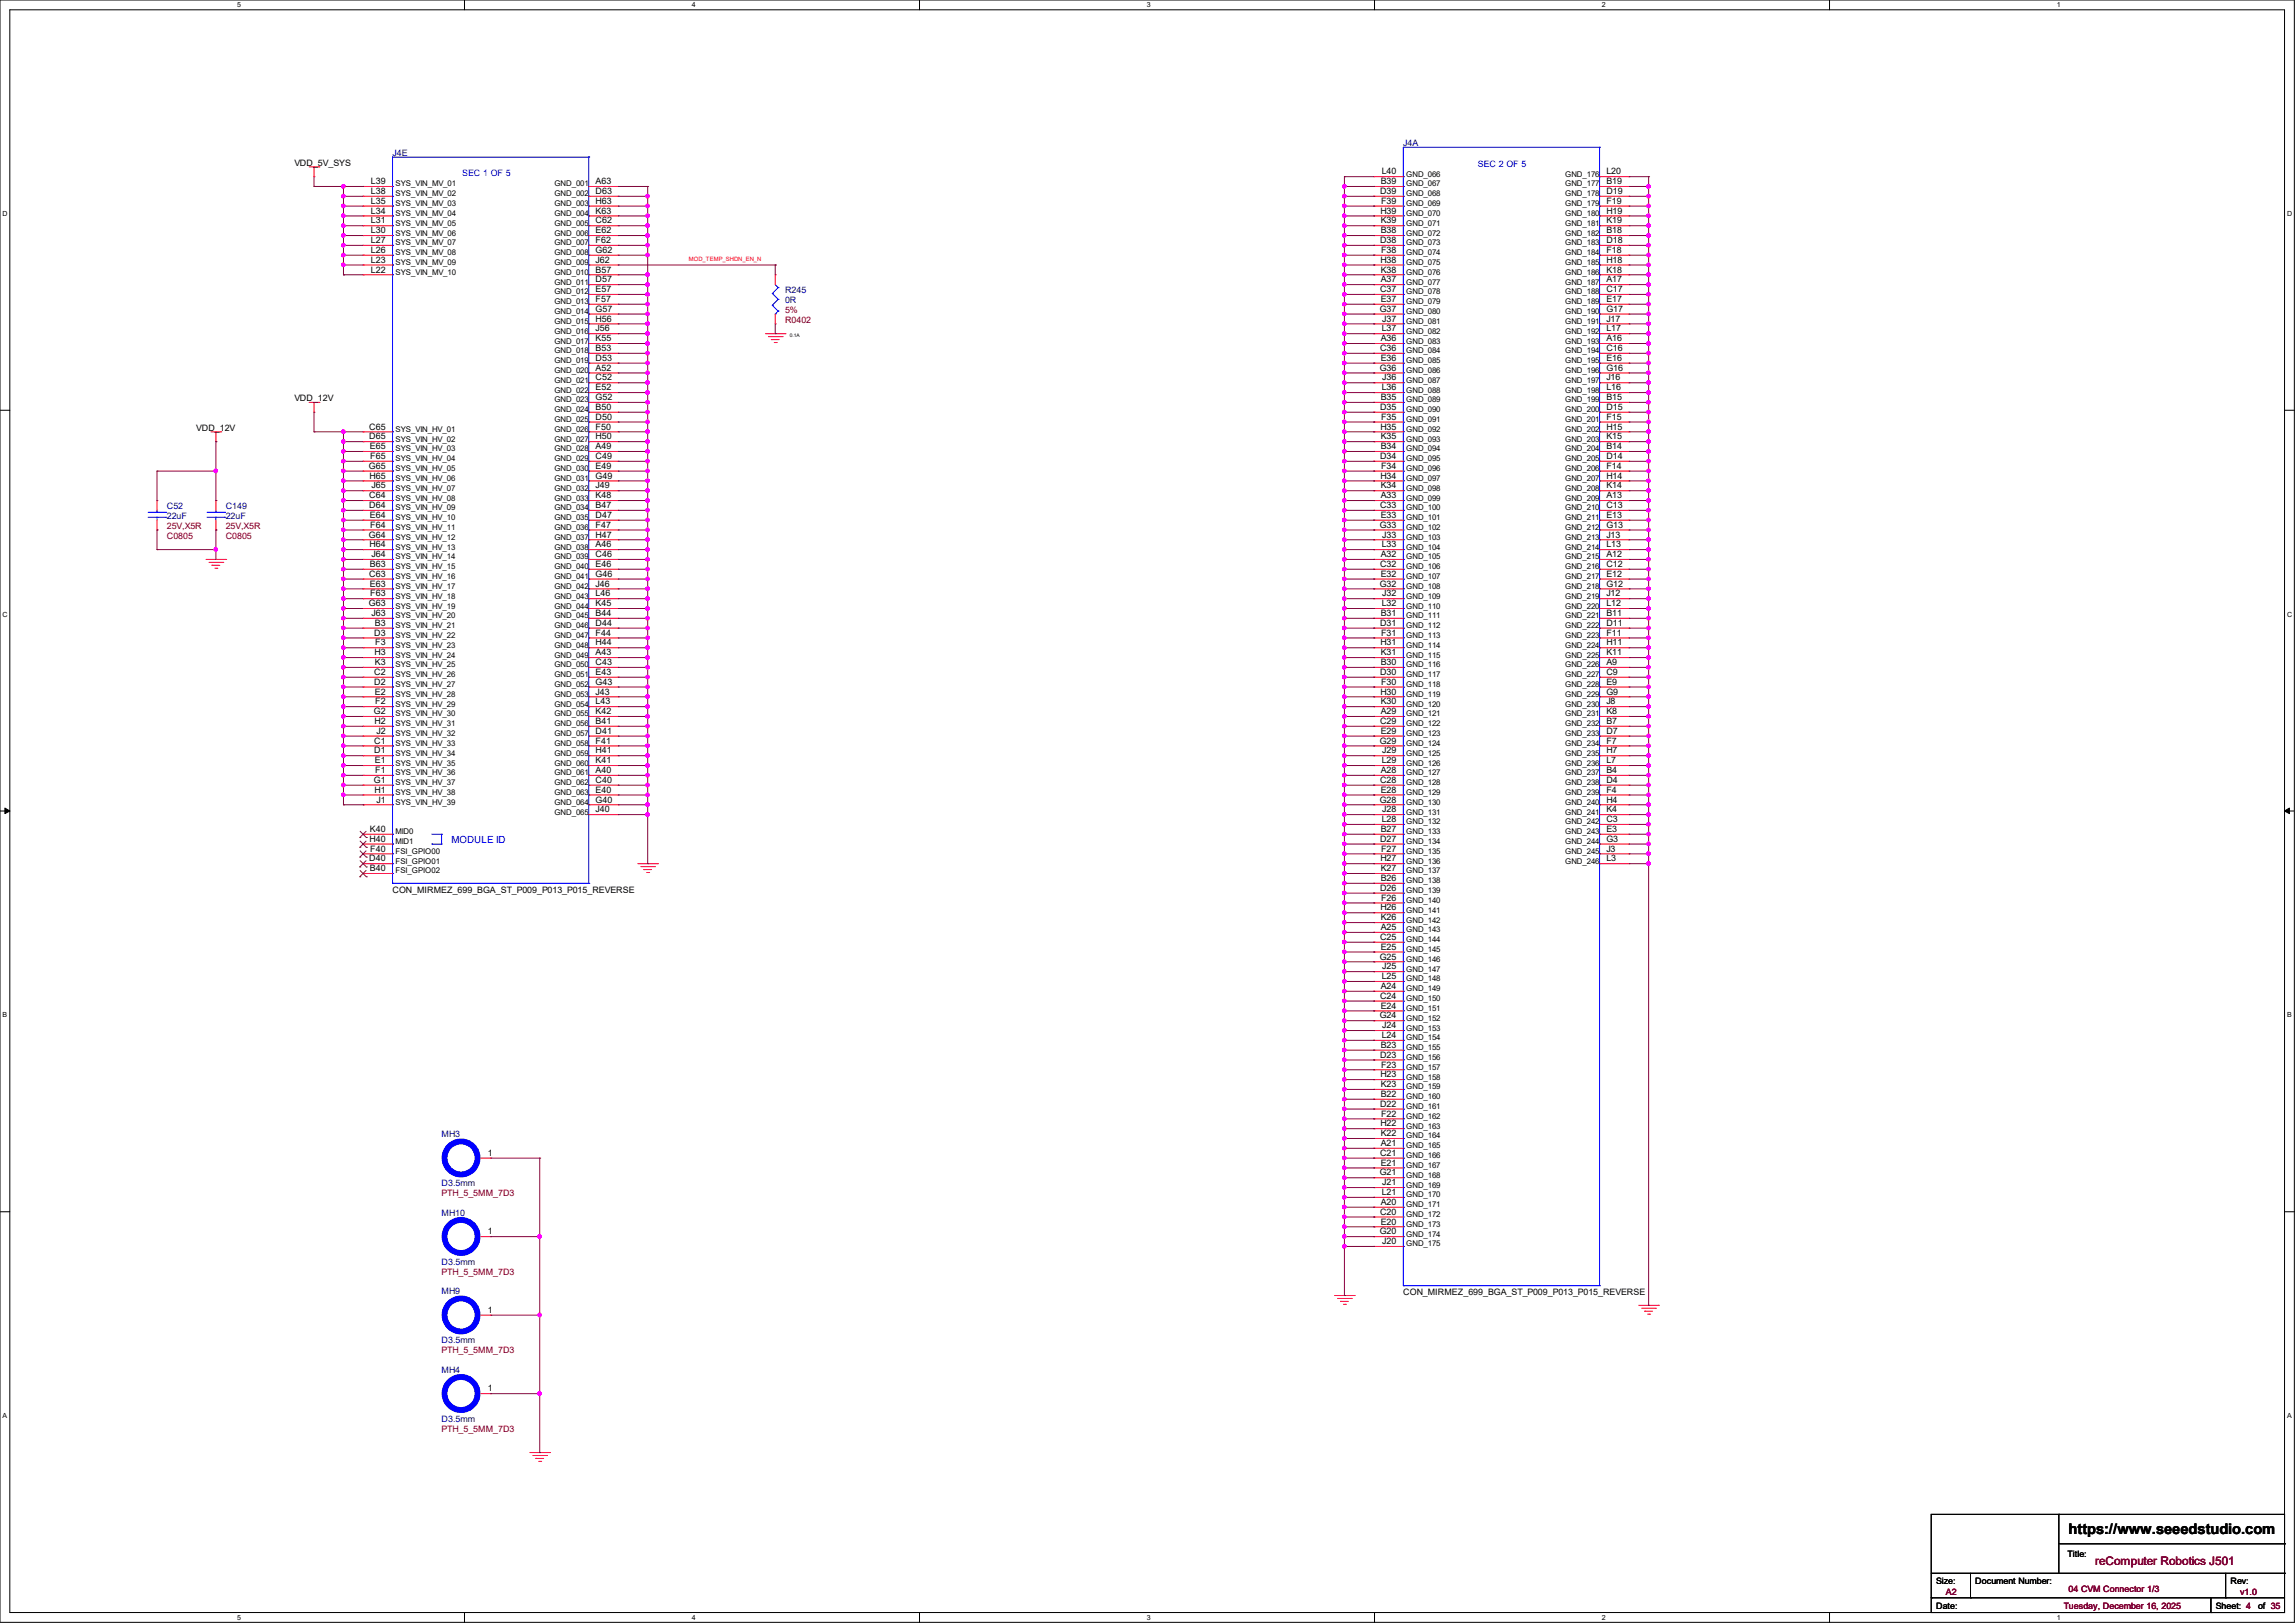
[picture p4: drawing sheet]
<svg xmlns="http://www.w3.org/2000/svg" width="297mm" height="210mm" viewBox="0 0 297 210" stroke-linecap="round" stroke-linejoin="round" font-family="sans-serif">
<defs><g id="words">
<text font-size="1.9" x="267.7" y="198.5">https://www.seeedstudio.com</text>
<text font-size="1.5" fill="#800000" x="271.1" y="202.6">reComputer Robotics J501</text>
<text font-size="1.3" fill="#00f" x="58.4" y="109.1">MODULE ID</text>
<g font-size="1.1">
<text x="38.1" y="21.4">VDD_5V_SYS</text>
<text x="48" y="23.8">L39</text>
<text x="77.1" y="23.8">A63</text>
<text x="178.7" y="23.8">B39</text>
<text x="178.8" y="22.6">L40</text>
<text x="207.9" y="23.8">B19</text>
<text x="207.9" y="22.6">L20</text>
<text x="48" y="28.9">L31</text>
<text x="48" y="27.6">L34</text>
<text x="48" y="26.4">L35</text>
<text x="48" y="25.1">L38</text>
<text x="77.1" y="28.9">C62</text>
<text x="77.1" y="27.6">K63</text>
<text x="77.1" y="26.4">H63</text>
<text x="77.1" y="25.1">D63</text>
<text x="178.6" y="25.1">D39</text>
<text x="178.6" y="27.6">H39</text>
<text x="178.7" y="28.9">K39</text>
<text x="178.7" y="26.4">F39</text>
<text x="207.9" y="28.9">K19</text>
<text x="207.9" y="27.6">H19</text>
<text x="207.9" y="26.4">F19</text>
<text x="207.9" y="25.1">D19</text>
<text x="48" y="35.3">L22</text>
<text x="48" y="34">L23</text>
<text x="48" y="32.7">L26</text>
<text x="48" y="31.5">L27</text>
<text x="48" y="30.2">L30</text>
<text x="77.1" y="35.3">B57</text>
<text x="77.1" y="34">J62</text>
<text x="77.1" y="32.7">G62</text>
<text x="77.1" y="31.5">F62</text>
<text x="77.1" y="30.2">E62</text>
<text x="178.6" y="31.5">D38</text>
<text x="178.6" y="34">H38</text>
<text x="178.7" y="35.3">K38</text>
<text x="178.7" y="30.2">B38</text>
<text x="178.7" y="32.7">F38</text>
<text x="207.9" y="35.3">K18</text>
<text x="207.9" y="34">H18</text>
<text x="207.9" y="32.7">F18</text>
<text x="207.9" y="31.5">D18</text>
<text x="207.9" y="30.2">B18</text>
<text x="77.1" y="41.6">H56</text>
<text x="77.1" y="40.3">G57</text>
<text x="77.1" y="39.1">F57</text>
<text x="77.1" y="37.8">E57</text>
<text x="77.1" y="36.5">D57</text>
<text x="178.6" y="40.3">G37</text>
<text x="178.6" y="37.8">C37</text>
<text x="178.7" y="39.1">E37</text>
<text x="178.7" y="36.5">A37</text>
<text x="178.9" y="41.6">J37</text>
<text x="207.9" y="41.6">J17</text>
<text x="207.9" y="40.3">G17</text>
<text x="207.9" y="39.1">E17</text>
<text x="207.9" y="37.8">C17</text>
<text x="207.9" y="36.5">A17</text>
<text x="77.1" y="48">A52</text>
<text x="77.1" y="46.7">D53</text>
<text x="77.1" y="45.4">B53</text>
<text x="77.1" y="44.2">K55</text>
<text x="77.1" y="42.9">J56</text>
<text x="178.6" y="48">G36</text>
<text x="178.6" y="45.4">C36</text>
<text x="178.7" y="46.7">E36</text>
<text x="178.7" y="44.2">A36</text>
<text x="178.8" y="42.9">L37</text>
<text x="207.9" y="48">G16</text>
<text x="207.9" y="46.7">E16</text>
<text x="207.9" y="45.4">C16</text>
<text x="207.9" y="44.2">A16</text>
<text x="207.9" y="42.9">L17</text>
<text x="38.1" y="51.9">VDD_12V</text>
<text x="77.1" y="53">B50</text>
<text x="77.1" y="51.8">G52</text>
<text x="77.1" y="50.5">E52</text>
<text x="77.1" y="49.2">C52</text>
<text x="178.6" y="53">D35</text>
<text x="178.7" y="51.8">B35</text>
<text x="178.8" y="50.5">L36</text>
<text x="178.9" y="49.2">J36</text>
<text x="207.9" y="53">D15</text>
<text x="207.9" y="51.8">B15</text>
<text x="207.9" y="50.5">L16</text>
<text x="207.9" y="49.2">J16</text>
<text x="25.4" y="55.7">VDD_12V</text>
<text x="47.8" y="56.9">D65</text>
<text x="47.8" y="55.6">C65</text>
<text x="47.9" y="58.1">E65</text>
<text x="47.9" y="59.4">F65</text>
<text x="77.1" y="59.4">C49</text>
<text x="77.1" y="58.1">A49</text>
<text x="77.1" y="56.9">H50</text>
<text x="77.1" y="55.6">F50</text>
<text x="77.1" y="54.3">D50</text>
<text x="178.6" y="59.4">D34</text>
<text x="178.6" y="55.6">H35</text>
<text x="178.7" y="58.1">B34</text>
<text x="178.7" y="56.9">K35</text>
<text x="178.7" y="54.3">F35</text>
<text x="207.9" y="59.4">D14</text>
<text x="207.9" y="58.1">B14</text>
<text x="207.9" y="56.9">K15</text>
<text x="207.9" y="55.6">H15</text>
<text x="207.9" y="54.3">F15</text>
<text x="47.8" y="60.7">G65</text>
<text x="47.8" y="65.7">D64</text>
<text x="47.8" y="64.5">C64</text>
<text x="47.8" y="61.9">H65</text>
<text x="48.1" y="63.2">J65</text>
<text x="77.1" y="65.7">B47</text>
<text x="77.1" y="64.5">K48</text>
<text x="77.1" y="63.2">J49</text>
<text x="77.1" y="61.9">G49</text>
<text x="77.1" y="60.7">E49</text>
<text x="178.6" y="65.7">C33</text>
<text x="178.6" y="61.9">H34</text>
<text x="178.7" y="64.5">A33</text>
<text x="178.7" y="63.2">K34</text>
<text x="178.7" y="60.7">F34</text>
<text x="207.9" y="65.7">C13</text>
<text x="207.9" y="64.5">A13</text>
<text x="207.9" y="63.2">K14</text>
<text x="207.9" y="61.9">H14</text>
<text x="207.9" y="60.7">F14</text>
<text x="47.8" y="69.6">G64</text>
<text x="47.8" y="70.8">H64</text>
<text x="47.9" y="67">E64</text>
<text x="47.9" y="68.3">F64</text>
<text x="77.1" y="70.8">A46</text>
<text x="77.1" y="69.6">H47</text>
<text x="77.1" y="68.3">F47</text>
<text x="77.1" y="67">D47</text>
<text x="178.6" y="68.3">G33</text>
<text x="178.7" y="67">E33</text>
<text x="178.8" y="70.8">L33</text>
<text x="178.9" y="69.6">J33</text>
<text x="207.9" y="70.8">L13</text>
<text x="207.9" y="69.6">J13</text>
<text x="207.9" y="68.3">G13</text>
<text x="207.9" y="67">E13</text>
<text x="47.8" y="74.6">C63</text>
<text x="47.9" y="75.9">E63</text>
<text x="47.9" y="73.4">B63</text>
<text x="47.9" y="77.2">F63</text>
<text x="48.1" y="72.1">J64</text>
<text x="77.1" y="77.2">L46</text>
<text x="77.1" y="75.9">J46</text>
<text x="77.1" y="74.6">G46</text>
<text x="77.1" y="73.4">E46</text>
<text x="77.1" y="72.1">C46</text>
<text x="178.6" y="75.9">G32</text>
<text x="178.6" y="73.4">C32</text>
<text x="178.7" y="74.6">E32</text>
<text x="178.7" y="72.1">A32</text>
<text x="178.9" y="77.2">J32</text>
<text x="207.9" y="77.2">J12</text>
<text x="207.9" y="75.9">G12</text>
<text x="207.9" y="74.6">E12</text>
<text x="207.9" y="73.4">C12</text>
<text x="207.9" y="72.1">A12</text>
<text x="47.8" y="78.4">G63</text>
<text x="48.1" y="79.7">J63</text>
<text x="48.4" y="82.3">D3</text>
<text x="48.5" y="81">B3</text>
<text x="48.6" y="83.5">F3</text>
<text x="77.1" y="83.5">H44</text>
<text x="77.1" y="82.3">F44</text>
<text x="77.1" y="81">D44</text>
<text x="77.1" y="79.7">B44</text>
<text x="77.1" y="78.4">K45</text>
<text x="178.6" y="81">D31</text>
<text x="178.6" y="83.5">H31</text>
<text x="178.7" y="79.7">B31</text>
<text x="178.7" y="82.3">F31</text>
<text x="178.8" y="78.4">L32</text>
<text x="207.9" y="83.5">H11</text>
<text x="207.9" y="82.3">F11</text>
<text x="207.9" y="81">D11</text>
<text x="207.9" y="79.7">B11</text>
<text x="207.9" y="78.4">L12</text>
<text x="48.4" y="88.6">D2</text>
<text x="48.4" y="87.3">C2</text>
<text x="48.5" y="84.8">H3</text>
<text x="48.5" y="89.9">E2</text>
<text x="48.5" y="86.1">K3</text>
<text x="77.1" y="89.9">J43</text>
<text x="77.1" y="88.6">G43</text>
<text x="77.1" y="87.3">E43</text>
<text x="77.1" y="86.1">C43</text>
<text x="77.1" y="84.8">A43</text>
<text x="178.6" y="87.3">D30</text>
<text x="178.6" y="89.9">H30</text>
<text x="178.7" y="86.1">B30</text>
<text x="178.7" y="84.8">K31</text>
<text x="178.7" y="88.6">F30</text>
<text x="207.9" y="89.9">G9</text>
<text x="207.9" y="88.6">E9</text>
<text x="207.9" y="87.3">C9</text>
<text x="207.9" y="86.1">A9</text>
<text x="207.9" y="84.8">K11</text>
<text x="48.4" y="92.4">G2</text>
<text x="48.5" y="93.7">H2</text>
<text x="48.6" y="91.1">F2</text>
<text x="48.7" y="95">J2</text>
<text x="77.1" y="95">D41</text>
<text x="77.1" y="93.7">B41</text>
<text x="77.1" y="92.4">K42</text>
<text x="77.1" y="91.1">L43</text>
<text x="178.6" y="93.7">C29</text>
<text x="178.7" y="95">E29</text>
<text x="178.7" y="92.4">A29</text>
<text x="178.7" y="91.1">K30</text>
<text x="207.9" y="95">D7</text>
<text x="207.9" y="93.7">B7</text>
<text x="207.9" y="92.4">K8</text>
<text x="207.9" y="91.1">J8</text>
<text x="48.4" y="101.3">G1</text>
<text x="48.4" y="97.5">D1</text>
<text x="48.4" y="96.2">C1</text>
<text x="48.5" y="98.8">E1</text>
<text x="48.6" y="100">F1</text>
<text x="77.1" y="101.3">C40</text>
<text x="77.1" y="100">A40</text>
<text x="77.1" y="98.8">K41</text>
<text x="77.1" y="97.5">H41</text>
<text x="77.1" y="96.2">F41</text>
<text x="178.6" y="96.2">G29</text>
<text x="178.6" y="101.3">C28</text>
<text x="178.7" y="100">A28</text>
<text x="178.8" y="98.8">L29</text>
<text x="178.9" y="97.5">J29</text>
<text x="207.9" y="101.3">D4</text>
<text x="207.9" y="100">B4</text>
<text x="207.9" y="98.8">L7</text>
<text x="207.9" y="97.5">H7</text>
<text x="207.9" y="96.2">F7</text>
<text x="47.9" y="107.7">K40</text>
<text x="48.5" y="102.6">H1</text>
<text x="48.7" y="103.8">J1</text>
<text x="77.1" y="105.1">J40</text>
<text x="77.1" y="103.8">G40</text>
<text x="77.1" y="102.6">E40</text>
<text x="178.6" y="103.8">G28</text>
<text x="178.7" y="107.7">B27</text>
<text x="178.7" y="102.6">E28</text>
<text x="178.8" y="106.4">L28</text>
<text x="178.9" y="105.1">J28</text>
<text x="207.9" y="107.7">E3</text>
<text x="207.9" y="106.4">C3</text>
<text x="207.9" y="105.1">K4</text>
<text x="207.9" y="103.8">H4</text>
<text x="207.9" y="102.6">F4</text>
<text x="47.8" y="111.5">D40</text>
<text x="47.8" y="108.9">H40</text>
<text x="47.9" y="112.7">B40</text>
<text x="47.9" y="110.2">F40</text>
<text x="178.6" y="108.9">D27</text>
<text x="178.6" y="111.5">H27</text>
<text x="178.7" y="112.7">K27</text>
<text x="178.7" y="110.2">F27</text>
<text x="207.9" y="111.5">L3</text>
<text x="207.9" y="110.2">J3</text>
<text x="207.9" y="108.9">G3</text>
<text x="50.8" y="115.5">CON_MIRMEZ_699_BGA_ST_P009_P013_P015_REVERSE</text>
<text x="178.6" y="115.3">D26</text>
<text x="178.6" y="117.8">H26</text>
<text x="178.7" y="119.1">K26</text>
<text x="178.7" y="114">B26</text>
<text x="178.7" y="116.5">F26</text>
<text x="178.6" y="124.2">G25</text>
<text x="178.6" y="121.6">C25</text>
<text x="178.7" y="122.9">E25</text>
<text x="178.7" y="120.4">A25</text>
<text x="178.9" y="125.4">J25</text>
<text x="178.6" y="131.8">G24</text>
<text x="178.6" y="129.2">C24</text>
<text x="178.7" y="130.5">E24</text>
<text x="178.7" y="128">A24</text>
<text x="178.8" y="126.7">L25</text>
<text x="178.6" y="136.9">D23</text>
<text x="178.7" y="135.6">B23</text>
<text x="178.8" y="134.3">L24</text>
<text x="178.9" y="133.1">J24</text>
<text x="178.6" y="143.2">D22</text>
<text x="178.6" y="139.4">H23</text>
<text x="178.7" y="141.9">B22</text>
<text x="178.7" y="140.7">K23</text>
<text x="178.7" y="138.1">F23</text>
<text x="63.1" y="149.6">1</text>
<text x="178.6" y="149.6">C21</text>
<text x="178.6" y="145.8">H22</text>
<text x="178.7" y="148.3">A21</text>
<text x="178.7" y="147">K22</text>
<text x="178.7" y="144.5">F22</text>
<text x="178.6" y="152.1">G21</text>
<text x="178.7" y="155.9">A20</text>
<text x="178.7" y="150.8">E21</text>
<text x="178.8" y="154.6">L21</text>
<text x="178.9" y="153.4">J21</text>
<text x="63.1" y="159.7">1</text>
<text x="178.6" y="159.7">G20</text>
<text x="178.6" y="157.2">C20</text>
<text x="178.7" y="158.5">E20</text>
<text x="178.9" y="161">J20</text>
<text x="181.6" y="167.6">CON_MIRMEZ_699_BGA_ST_P009_P013_P015_REVERSE</text>
<text x="63.1" y="169.9">1</text>
<text x="63.1" y="180">1</text>
<text x="267.6" y="201.5">Title:</text>
<text x="250.6" y="204.9">Size:</text>
<text x="250.6" y="208.2">Date:</text>
<text x="255.6" y="204.9">Document Number:</text>
<text x="286.8" y="208.2">Sheet: 4</text>
<text x="288.7" y="204.9">Rev:</text>
<text x="292.2" y="208.2">of 35</text>
</g>
<g font-size="1.1" fill="#000080">
<text x="50.8" y="20.2">J4E</text>
<text x="181.6" y="18.9">J4A</text>
<text x="101.6" y="37.9">R245</text>
<text x="101.6" y="39.2">0R</text>
<text x="21.6" y="65.9">C52</text>
<text x="29.2" y="65.9">C149</text>
<text x="21.6" y="67.1">22uF</text>
<text x="29.2" y="67.1">22uF</text>
<text x="57.1" y="147.2">MH3</text>
<text x="57.1" y="153.5">D3.5mm</text>
<text x="57.1" y="157.3">MH10</text>
<text x="57.1" y="163.7">D3.5mm</text>
<text x="57.1" y="167.5">MH9</text>
<text x="57.1" y="173.8">D3.5mm</text>
<text x="57.1" y="177.6">MH4</text>
<text x="57.1" y="184">D3.5mm</text>
</g>
<g font-size="1.1" fill="#00f">
<text x="59.8" y="22.8">SEC 1 OF 5</text>
<text x="191.3" y="21.5">SEC 2 OF 5</text>
</g>
<g font-size="1.1" fill="#800000">
<text x="101.6" y="40.5">5%</text>
<text x="101.6" y="41.7">R0402</text>
<text x="21.6" y="69.7">C0805</text>
<text x="21.6" y="68.4">25V,X5R</text>
<text x="29.2" y="69.7">C0805</text>
<text x="29.2" y="68.4">25V,X5R</text>
<text x="57.1" y="154.8">PTH_5_5MM_7D3</text>
<text x="57.1" y="164.9">PTH_5_5MM_7D3</text>
<text x="57.1" y="175.1">PTH_5_5MM_7D3</text>
<text x="57.1" y="185.3">PTH_5_5MM_7D3</text>
<text x="251.8" y="206.3">A2</text>
<text x="267.1" y="208.2">Tuesday, December 16, 2025</text>
<text x="267.7" y="206">04 CVM Connector 1/3</text>
<text x="289.9" y="206.3">v1.0</text>
</g>
<g font-size="1">
<text x="182" y="22.9">GND_066</text>
<text x="202.6" y="22.9">GND_176</text>
<text x="51.2" y="29.2">SYS_VIN_MV_05</text>
<text x="51.2" y="27.9">SYS_VIN_MV_04</text>
<text x="51.2" y="26.7">SYS_VIN_MV_03</text>
<text x="51.2" y="25.4">SYS_VIN_MV_02</text>
<text x="51.2" y="24.1">SYS_VIN_MV_01</text>
<text x="71.8" y="29.2">GND_005</text>
<text x="71.8" y="27.9">GND_004</text>
<text x="71.8" y="26.7">GND_003</text>
<text x="71.8" y="25.4">GND_002</text>
<text x="71.8" y="24.1">GND_001</text>
<text x="182" y="29.2">GND_071</text>
<text x="182" y="27.9">GND_070</text>
<text x="182" y="26.7">GND_069</text>
<text x="182" y="25.4">GND_068</text>
<text x="182" y="24.1">GND_067</text>
<text x="202.6" y="29.2">GND_181</text>
<text x="202.6" y="27.9">GND_180</text>
<text x="202.6" y="26.7">GND_179</text>
<text x="202.6" y="25.4">GND_178</text>
<text x="202.6" y="24.1">GND_177</text>
<text x="51.2" y="35.6">SYS_VIN_MV_10</text>
<text x="51.2" y="34.3">SYS_VIN_MV_09</text>
<text x="51.2" y="33">SYS_VIN_MV_08</text>
<text x="51.2" y="31.8">SYS_VIN_MV_07</text>
<text x="51.2" y="30.5">SYS_VIN_MV_06</text>
<text x="71.8" y="35.6">GND_010</text>
<text x="71.8" y="34.3">GND_009</text>
<text x="71.8" y="33">GND_008</text>
<text x="71.8" y="31.8">GND_007</text>
<text x="71.8" y="30.5">GND_006</text>
<text x="182" y="35.6">GND_076</text>
<text x="182" y="34.3">GND_075</text>
<text x="182" y="33">GND_074</text>
<text x="182" y="31.8">GND_073</text>
<text x="182" y="30.5">GND_072</text>
<text x="202.6" y="35.6">GND_186</text>
<text x="202.6" y="34.3">GND_185</text>
<text x="202.6" y="33">GND_184</text>
<text x="202.6" y="31.8">GND_183</text>
<text x="202.6" y="30.5">GND_182</text>
<text x="71.8" y="41.9">GND_015</text>
<text x="71.8" y="40.6">GND_014</text>
<text x="71.8" y="39.4">GND_013</text>
<text x="71.8" y="38.1">GND_012</text>
<text x="71.8" y="36.8">GND_011</text>
<text x="182" y="41.9">GND_081</text>
<text x="182" y="40.6">GND_080</text>
<text x="182" y="39.4">GND_079</text>
<text x="182" y="38.1">GND_078</text>
<text x="182" y="36.8">GND_077</text>
<text x="202.6" y="41.9">GND_191</text>
<text x="202.6" y="40.6">GND_190</text>
<text x="202.6" y="39.4">GND_189</text>
<text x="202.6" y="38.1">GND_188</text>
<text x="202.6" y="36.8">GND_187</text>
<text x="71.8" y="47">GND_019</text>
<text x="71.8" y="45.7">GND_018</text>
<text x="71.8" y="44.4">GND_017</text>
<text x="71.8" y="43.2">GND_016</text>
<text x="182" y="47">GND_085</text>
<text x="182" y="45.7">GND_084</text>
<text x="182" y="44.4">GND_083</text>
<text x="182" y="43.2">GND_082</text>
<text x="202.6" y="47">GND_195</text>
<text x="202.6" y="45.7">GND_194</text>
<text x="202.6" y="44.4">GND_193</text>
<text x="202.6" y="43.2">GND_192</text>
<text x="71.8" y="53.3">GND_024</text>
<text x="71.8" y="52.1">GND_023</text>
<text x="71.8" y="50.8">GND_022</text>
<text x="71.8" y="49.5">GND_021</text>
<text x="71.8" y="48.3">GND_020</text>
<text x="182" y="53.3">GND_090</text>
<text x="182" y="52.1">GND_089</text>
<text x="182" y="50.8">GND_088</text>
<text x="182" y="49.5">GND_087</text>
<text x="182" y="48.3">GND_086</text>
<text x="202.6" y="53.3">GND_200</text>
<text x="202.6" y="52.1">GND_199</text>
<text x="202.6" y="50.8">GND_198</text>
<text x="202.6" y="49.5">GND_197</text>
<text x="202.6" y="48.3">GND_196</text>
<text x="51.2" y="59.7">SYS_VIN_HV_04</text>
<text x="51.2" y="58.4">SYS_VIN_HV_03</text>
<text x="51.2" y="57.1">SYS_VIN_HV_02</text>
<text x="51.2" y="55.9">SYS_VIN_HV_01</text>
<text x="71.8" y="59.7">GND_029</text>
<text x="71.8" y="58.4">GND_028</text>
<text x="71.8" y="57.1">GND_027</text>
<text x="71.8" y="55.9">GND_026</text>
<text x="71.8" y="54.6">GND_025</text>
<text x="182" y="59.7">GND_095</text>
<text x="182" y="58.4">GND_094</text>
<text x="182" y="57.1">GND_093</text>
<text x="182" y="55.9">GND_092</text>
<text x="182" y="54.6">GND_091</text>
<text x="202.6" y="59.7">GND_205</text>
<text x="202.6" y="58.4">GND_204</text>
<text x="202.6" y="57.1">GND_203</text>
<text x="202.6" y="55.9">GND_202</text>
<text x="202.6" y="54.6">GND_201</text>
<text x="51.2" y="64.8">SYS_VIN_HV_08</text>
<text x="51.2" y="63.5">SYS_VIN_HV_07</text>
<text x="51.2" y="62.2">SYS_VIN_HV_06</text>
<text x="51.2" y="61">SYS_VIN_HV_05</text>
<text x="71.8" y="64.8">GND_033</text>
<text x="71.8" y="63.5">GND_032</text>
<text x="71.8" y="62.2">GND_031</text>
<text x="71.8" y="61">GND_030</text>
<text x="182" y="64.8">GND_099</text>
<text x="182" y="63.5">GND_098</text>
<text x="182" y="62.2">GND_097</text>
<text x="182" y="61">GND_096</text>
<text x="202.6" y="64.8">GND_209</text>
<text x="202.6" y="63.5">GND_208</text>
<text x="202.6" y="62.2">GND_207</text>
<text x="202.6" y="61">GND_206</text>
<text x="51.2" y="71.1">SYS_VIN_HV_13</text>
<text x="51.2" y="69.8">SYS_VIN_HV_12</text>
<text x="51.2" y="68.6">SYS_VIN_HV_11</text>
<text x="51.2" y="67.3">SYS_VIN_HV_10</text>
<text x="51.2" y="66">SYS_VIN_HV_09</text>
<text x="71.8" y="71.1">GND_038</text>
<text x="71.8" y="69.8">GND_037</text>
<text x="71.8" y="68.6">GND_036</text>
<text x="71.8" y="67.3">GND_035</text>
<text x="71.8" y="66">GND_034</text>
<text x="182" y="71.1">GND_104</text>
<text x="182" y="69.8">GND_103</text>
<text x="182" y="68.6">GND_102</text>
<text x="182" y="67.3">GND_101</text>
<text x="182" y="66">GND_100</text>
<text x="202.6" y="71.1">GND_214</text>
<text x="202.6" y="69.8">GND_213</text>
<text x="202.6" y="68.6">GND_212</text>
<text x="202.6" y="67.3">GND_211</text>
<text x="202.6" y="66">GND_210</text>
<text x="51.2" y="77.5">SYS_VIN_HV_18</text>
<text x="51.2" y="76.2">SYS_VIN_HV_17</text>
<text x="51.2" y="74.9">SYS_VIN_HV_16</text>
<text x="51.2" y="73.7">SYS_VIN_HV_15</text>
<text x="51.2" y="72.4">SYS_VIN_HV_14</text>
<text x="71.8" y="77.5">GND_043</text>
<text x="71.8" y="76.2">GND_042</text>
<text x="71.8" y="74.9">GND_041</text>
<text x="71.8" y="73.7">GND_040</text>
<text x="71.8" y="72.4">GND_039</text>
<text x="182" y="77.5">GND_109</text>
<text x="182" y="76.2">GND_108</text>
<text x="182" y="74.9">GND_107</text>
<text x="182" y="73.7">GND_106</text>
<text x="182" y="72.4">GND_105</text>
<text x="202.6" y="77.5">GND_219</text>
<text x="202.6" y="76.2">GND_218</text>
<text x="202.6" y="74.9">GND_217</text>
<text x="202.6" y="73.7">GND_216</text>
<text x="202.6" y="72.4">GND_215</text>
<text x="51.2" y="83.8">SYS_VIN_HV_23</text>
<text x="51.2" y="82.5">SYS_VIN_HV_22</text>
<text x="51.2" y="81.3">SYS_VIN_HV_21</text>
<text x="51.2" y="80">SYS_VIN_HV_20</text>
<text x="51.2" y="78.7">SYS_VIN_HV_19</text>
<text x="71.8" y="83.8">GND_048</text>
<text x="71.8" y="82.5">GND_047</text>
<text x="71.8" y="81.3">GND_046</text>
<text x="71.8" y="80">GND_045</text>
<text x="71.8" y="78.7">GND_044</text>
<text x="182" y="83.8">GND_114</text>
<text x="182" y="82.5">GND_113</text>
<text x="182" y="81.3">GND_112</text>
<text x="182" y="80">GND_111</text>
<text x="182" y="78.7">GND_110</text>
<text x="202.6" y="83.8">GND_224</text>
<text x="202.6" y="82.5">GND_223</text>
<text x="202.6" y="81.3">GND_222</text>
<text x="202.6" y="80">GND_221</text>
<text x="202.6" y="78.7">GND_220</text>
<text x="51.2" y="88.9">SYS_VIN_HV_27</text>
<text x="51.2" y="87.6">SYS_VIN_HV_26</text>
<text x="51.2" y="86.4">SYS_VIN_HV_25</text>
<text x="51.2" y="85.1">SYS_VIN_HV_24</text>
<text x="71.8" y="88.9">GND_052</text>
<text x="71.8" y="87.6">GND_051</text>
<text x="71.8" y="86.4">GND_050</text>
<text x="71.8" y="85.1">GND_049</text>
<text x="182" y="88.9">GND_118</text>
<text x="182" y="87.6">GND_117</text>
<text x="182" y="86.4">GND_116</text>
<text x="182" y="85.1">GND_115</text>
<text x="202.6" y="88.9">GND_228</text>
<text x="202.6" y="87.6">GND_227</text>
<text x="202.6" y="86.4">GND_226</text>
<text x="202.6" y="85.1">GND_225</text>
<text x="51.2" y="95.2">SYS_VIN_HV_32</text>
<text x="51.2" y="94">SYS_VIN_HV_31</text>
<text x="51.2" y="92.7">SYS_VIN_HV_30</text>
<text x="51.2" y="91.4">SYS_VIN_HV_29</text>
<text x="51.2" y="90.2">SYS_VIN_HV_28</text>
<text x="71.8" y="95.2">GND_057</text>
<text x="71.8" y="94">GND_056</text>
<text x="71.8" y="92.7">GND_055</text>
<text x="71.8" y="91.4">GND_054</text>
<text x="71.8" y="90.2">GND_053</text>
<text x="182" y="95.2">GND_123</text>
<text x="182" y="94">GND_122</text>
<text x="182" y="92.7">GND_121</text>
<text x="182" y="91.4">GND_120</text>
<text x="182" y="90.2">GND_119</text>
<text x="202.6" y="95.2">GND_233</text>
<text x="202.6" y="94">GND_232</text>
<text x="202.6" y="92.7">GND_231</text>
<text x="202.6" y="91.4">GND_230</text>
<text x="202.6" y="90.2">GND_229</text>
<text x="51.2" y="101.6">SYS_VIN_HV_37</text>
<text x="51.2" y="100.3">SYS_VIN_HV_36</text>
<text x="51.2" y="99.1">SYS_VIN_HV_35</text>
<text x="51.2" y="97.8">SYS_VIN_HV_34</text>
<text x="51.2" y="96.5">SYS_VIN_HV_33</text>
<text x="71.8" y="101.6">GND_062</text>
<text x="71.8" y="100.3">GND_061</text>
<text x="71.8" y="99.1">GND_060</text>
<text x="71.8" y="97.8">GND_059</text>
<text x="71.8" y="96.5">GND_058</text>
<text x="182" y="101.6">GND_128</text>
<text x="182" y="100.3">GND_127</text>
<text x="182" y="99.1">GND_126</text>
<text x="182" y="97.8">GND_125</text>
<text x="182" y="96.5">GND_124</text>
<text x="202.6" y="101.6">GND_238</text>
<text x="202.6" y="100.3">GND_237</text>
<text x="202.6" y="99.1">GND_236</text>
<text x="202.6" y="97.8">GND_235</text>
<text x="202.6" y="96.5">GND_234</text>
<text x="51.2" y="107.9">MID0</text>
<text x="51.2" y="104.1">SYS_VIN_HV_39</text>
<text x="51.2" y="102.9">SYS_VIN_HV_38</text>
<text x="71.8" y="105.4">GND_065</text>
<text x="71.8" y="104.1">GND_064</text>
<text x="71.8" y="102.9">GND_063</text>
<text x="182" y="107.9">GND_133</text>
<text x="182" y="106.7">GND_132</text>
<text x="182" y="105.4">GND_131</text>
<text x="182" y="104.1">GND_130</text>
<text x="182" y="102.9">GND_129</text>
<text x="202.6" y="107.9">GND_243</text>
<text x="202.6" y="106.7">GND_242</text>
<text x="202.6" y="105.4">GND_241</text>
<text x="202.6" y="104.1">GND_240</text>
<text x="202.6" y="102.9">GND_239</text>
<text x="51.2" y="113">FSI_GPIO02</text>
<text x="51.2" y="111.8">FSI_GPIO01</text>
<text x="51.2" y="110.5">FSI_GPIO00</text>
<text x="51.2" y="109.2">MID1</text>
<text x="182" y="113">GND_137</text>
<text x="182" y="111.8">GND_136</text>
<text x="182" y="110.5">GND_135</text>
<text x="182" y="109.2">GND_134</text>
<text x="202.6" y="111.8">GND_246</text>
<text x="202.6" y="110.5">GND_245</text>
<text x="202.6" y="109.2">GND_244</text>
<text x="182" y="119.4">GND_142</text>
<text x="182" y="118.1">GND_141</text>
<text x="182" y="116.8">GND_140</text>
<text x="182" y="115.6">GND_139</text>
<text x="182" y="114.3">GND_138</text>
<text x="182" y="125.7">GND_147</text>
<text x="182" y="124.5">GND_146</text>
<text x="182" y="123.2">GND_145</text>
<text x="182" y="121.9">GND_144</text>
<text x="182" y="120.6">GND_143</text>
<text x="182" y="130.8">GND_151</text>
<text x="182" y="129.5">GND_150</text>
<text x="182" y="128.3">GND_149</text>
<text x="182" y="127">GND_148</text>
<text x="182" y="137.2">GND_156</text>
<text x="182" y="135.9">GND_155</text>
<text x="182" y="134.6">GND_154</text>
<text x="182" y="133.3">GND_153</text>
<text x="182" y="132.1">GND_152</text>
<text x="182" y="143.5">GND_161</text>
<text x="182" y="142.2">GND_160</text>
<text x="182" y="141">GND_159</text>
<text x="182" y="139.7">GND_158</text>
<text x="182" y="138.4">GND_157</text>
<text x="182" y="149.9">GND_166</text>
<text x="182" y="148.6">GND_165</text>
<text x="182" y="147.3">GND_164</text>
<text x="182" y="146">GND_163</text>
<text x="182" y="144.8">GND_162</text>
<text x="182" y="154.9">GND_170</text>
<text x="182" y="153.7">GND_169</text>
<text x="182" y="152.4">GND_168</text>
<text x="182" y="151.1">GND_167</text>
<text x="182" y="161.3">GND_175</text>
<text x="182" y="160">GND_174</text>
<text x="182" y="158.7">GND_173</text>
<text x="182" y="157.5">GND_172</text>
<text x="182" y="156.2">GND_171</text>
</g>
<g font-size=".9">
<text x="30.7" y=".9">5</text>
<text x="89.5" y=".9">4</text>
<text x="148.4" y=".9">3</text>
<text x="207.3" y=".9">2</text>
<text x="266.2" y=".9">1</text>
<text x=".3" y="28">D</text>
<text x="296" y="28">D</text>
<text x=".3" y="79.8">C</text>
<text x="296" y="79.8">C</text>
<text x=".3" y="131.7">B</text>
<text x="296" y="131.7">B</text>
<text x=".3" y="183.5">A</text>
<text x="296" y="183.5">A</text>
<text x="30.7" y="209.6">5</text>
<text x="89.5" y="209.6">4</text>
<text x="148.4" y="209.6">3</text>
<text x="207.3" y="209.6">2</text>
<text x="266.2" y="209.6">1</text>
</g>
<text font-size=".8" fill="#f00" x="89.2" y="33.8">MOD_TEMP_SHDN_EN_N</text>
<text font-size=".6" x="102.2" y="43.6">0.1A</text>
</g></defs>
<path d="M0 0h296.9v209.9h-296.9zM1.3 1.3h294.4v207.4h-294.4z" fill="none" stroke="#000" stroke-width=".13"/>
<g fill="#fff">
<path d="M30.7 .1h.5v1h-.5z"/>
<path d="M30.7 208.8h.5v1h-.5z"/>
</g>
<path d="M60.1 0v1.3M60.1 208.7v1.2" fill="none" stroke="#000" stroke-width=".13"/>
<g fill="#fff">
<path d="M89.5 .1h.5v1h-.5z"/>
<path d="M89.5 208.8h.5v1h-.5z"/>
</g>
<path d="M119 0v1.3M119 208.7v1.2" fill="none" stroke="#000" stroke-width=".13"/>
<g fill="#fff">
<path d="M148.4 .1h.5v1h-.5z"/>
<path d="M148.4 208.8h.5v1h-.5z"/>
</g>
<path d="M177.9 0v1.3M177.9 208.7v1.2" fill="none" stroke="#000" stroke-width=".13"/>
<g fill="#fff">
<path d="M207.3 .1h.5v1h-.5z"/>
<path d="M207.3 208.8h.5v1h-.5z"/>
</g>
<path d="M236.8 0v1.3M236.8 208.7v1.2" fill="none" stroke="#000" stroke-width=".13"/>
<g fill="#fff">
<path d="M266.2 .1h.5v1h-.5z"/>
<path d="M266.2 208.8h.5v1h-.5z"/>
<path d="M.3 27.2h.7v1h-.7z"/>
<path d="M296 27.2h.6v1h-.6z"/>
<path d="M.3 79h.7v1h-.7z"/>
<path d="M296 79h.6v1h-.6z"/>
</g>
<path d="M0 53.1h1.3M295.7 53.1h1.2" fill="none" stroke="#000" stroke-width=".13"/>
<g fill="#fff">
<path d="M.3 130.9h.6v1h-.6z"/>
<path d="M296 130.9h.6v1h-.6z"/>
</g>
<path d="M0 104.9h1.3M295.7 104.9h1.2" fill="none" stroke="#000" stroke-width=".13"/>
<path d="M.6 104.6l.7 .3-.7 .4zM295.7 104.9l.6-.3v.7z" fill="#000" stroke="#000" stroke-width=".13"/>
<g fill="#fff">
<path d="M.3 182.7h.6v1h-.6z"/>
<path d="M296 182.7h.5v1h-.5z"/>
</g>
<g fill="none" stroke="#000" stroke-width=".13">
<path d="M0 156.8h1.3M295.7 156.8h1.2M249.9 196h45.8v12.7h-45.8zM266.4 196h.1M266.4 196v7.6M266.4 199.8h29.3M295.7 199.8h.1M249.9 206.8h.1M249.9 206.8h45.8M249.9 203.6h45.8M255 206.8h.1M255 203.6v3.2"/>
<path d="M286.1 208.7h.1M286.1 206.8v1.9M288 206.8h.1M288 203.6v3.2M295.7 203.6h.1"/>
</g>
<g fill="none" stroke="#f00" stroke-width=".13">
<path d="M40 21.6h1.3M40.6 22.9h.1M40.6 21.6v1.3M41.3 21.6h.1M47 35.6h.1M47 34.3h.1M47 33h.1M47 31.7h.1M47 30.5h.1M47 29.2h.1M47 27.9h.1M47 26.7h.1"/>
<path d="M47 25.4h.1M47 24.1h.1M47 35.6h3.8M47 34.3h3.8M47 33h3.8M47 31.7h3.8M47 30.5h3.8M47 29.2h3.8M47 27.9h3.8M47 26.7h3.8M47 25.4h3.8M47 24.1h3.8"/>
<path d="M76.2 39.4h3.8M76.2 38.1h3.8M76.2 36.8h3.8M76.2 35.6h3.8M76.2 34.3h3.8M76.2 33h3.8M76.2 31.7h3.8M76.2 30.5h3.8M76.2 29.2h3.8M76.2 27.9h3.8M76.2 26.7h3.8M76.2 25.4h3.8"/>
<path d="M76.2 24.1h3.8M80 39.4h.1M80 38.1h.1M80 36.8h.1M80 35.6h.1M80 34.3h.1M80 33h.1M80 31.7h.1M80 30.5h.1M80 29.2h.1M80 27.9h.1M80 26.7h.1"/>
<path d="M80 25.4h.1M80 24.1h.1M100.3 35.6h.1M100.3 35.6v1.2M177.8 39.4h.1M177.8 38.1h.1M177.8 36.8h.1M177.8 35.6h.1M177.8 34.3h.1M177.8 33h.1M177.8 31.7h.1M177.8 30.5h.1"/>
<path d="M177.8 29.2h.1M177.8 27.9h.1M177.8 26.7h.1M177.8 25.4h.1M177.8 24.1h.1M177.8 22.9h.1M177.8 39.4h3.8M177.8 38.1h3.8M177.8 36.8h3.8M177.8 35.6h3.8M177.8 34.3h3.8M177.8 33h3.8"/>
<path d="M177.8 31.7h3.8M177.8 30.5h3.8M177.8 29.2h3.8M177.8 27.9h3.8M177.8 26.7h3.8M177.8 25.4h3.8M177.8 24.1h3.8M177.8 22.9h3.8M207 39.4h3.8M207 38.1h3.8M207 36.8h3.8M207 35.6h3.8"/>
<path d="M207 34.3h3.8M207 33h3.8M207 31.7h3.8M207 30.5h3.8M207 29.2h3.8M207 27.9h3.8M207 26.7h3.8M207 25.4h3.8M207 24.1h3.8M207 22.9h3.8M210.8 39.4h.1M210.8 38.1h.1"/>
<path d="M210.8 36.8h.1M210.8 35.6h.1M210.8 34.3h.1M210.8 33h.1M210.8 31.7h.1M210.8 30.5h.1M210.8 29.2h.1M210.8 27.9h.1M210.8 26.7h.1M210.8 25.4h.1M210.8 24.1h.1M210.8 22.9h.1"/>
<path d="M27.3 55.9h1.3M27.9 57.1h.1M27.9 55.9v1.2M28.6 55.9h.1M40 52.1h1.3M40.6 53.3h.1M40.6 52.1v1.2M41.3 52.1h.1M47 59.7h.1M47 58.4h.1M47 57.1h.1M47 55.9h.1"/>
<path d="M47 55.9h3.8M47 59.7h3.8M47 58.4h3.8M47 57.1h3.8M76.2 43.2h3.8M76.2 52.1h3.8M76.2 55.9h3.8M76.2 59.7h3.8M76.2 58.4h3.8M76.2 57.1h3.8M76.2 54.6h3.8M76.2 53.3h3.8"/>
<path d="M76.2 50.8h3.8M76.2 49.5h3.8M76.2 48.3h3.8M76.2 47h3.8M76.2 45.7h3.8M76.2 44.4h3.8M76.2 41.9h3.8M76.2 40.6h3.8M80 59.7h.1M80 58.4h.1M80 57.1h.1M80 55.9h.1"/>
<path d="M80 54.6h.1M80 53.3h.1M80 52.1h.1M80 50.8h.1M80 49.5h.1M80 48.3h.1M80 47h.1M80 45.7h.1M80 44.4h.1M80 43.2h.1M80 41.9h.1M80 40.6h.1"/>
<path d="M99.1 43.2h2.5M99.4 43.6h1.8M99.8 43.9h.1M99.8 43.9h1M100.2 44.3h.3M100.3 41.9h.1M100.3 40.6v1.3M100.5 44.3h.1M101.2 43.6h.1M101.6 43.2h.1M177.8 59.7h.1M177.8 58.4h.1"/>
<path d="M177.8 57.1h.1M177.8 55.9h.1M177.8 54.6h.1M177.8 53.3h.1M177.8 52.1h.1M177.8 50.8h.1M177.8 49.5h.1M177.8 48.3h.1M177.8 47h.1M177.8 45.7h.1M177.8 44.4h.1M177.8 43.2h.1"/>
<path d="M177.8 41.9h.1M177.8 40.6h.1M177.8 43.2h3.8M177.8 52.1h3.8M177.8 55.9h3.8M177.8 59.7h3.8M177.8 58.4h3.8M177.8 57.1h3.8M177.8 54.6h3.8M177.8 53.3h3.8M177.8 50.8h3.8M177.8 49.5h3.8"/>
<path d="M177.8 48.3h3.8M177.8 47h3.8M177.8 45.7h3.8M177.8 44.4h3.8M177.8 41.9h3.8M177.8 40.6h3.8M207 43.2h3.8M207 52.1h3.8M207 55.9h3.8M207 59.7h3.8M207 58.4h3.8M207 57.1h3.8"/>
<path d="M207 54.6h3.8M207 53.3h3.8M207 50.8h3.8M207 49.5h3.8M207 48.3h3.8M207 47h3.8M207 45.7h3.8M207 44.4h3.8M207 41.9h3.8M207 40.6h3.8M210.8 59.7h.1M210.8 58.4h.1"/>
<path d="M210.8 57.1h.1M210.8 55.9h.1M210.8 54.6h.1M210.8 53.3h.1M210.8 52.1h.1M210.8 50.8h.1M210.8 49.5h.1M210.8 48.3h.1M210.8 47h.1M210.8 45.7h.1M210.8 44.4h.1M210.8 43.2h.1"/>
<path d="M210.8 41.9h.1M210.8 40.6h.1M20.3 64.8h.1M20.3 68.6h.1M20.3 64.8v1.2M20.3 67.3v1.3M26.7 72.4h2.5M27.1 72.8h1.7M27.4 73.2h.1M27.4 73.2h1M27.8 73.5h.3M27.9 64.8h.1"/>
<path d="M27.9 68.6h.1M27.9 64.8v1.2M27.9 67.3v1.3M28.1 73.5h.1M28.8 72.8h.1M29.2 72.4h.1M47 78.7h.1M47 77.5h.1M47 76.2h.1M47 74.9h.1M47 73.7h.1M47 72.4h.1"/>
<path d="M47 71.1h.1M47 69.8h.1M47 68.6h.1M47 67.3h.1M47 66h.1M47 64.8h.1M47 63.5h.1M47 62.2h.1M47 61h.1M47 72.4h3.8M47 78.7h3.8M47 77.5h3.8"/>
<path d="M47 76.2h3.8M47 74.9h3.8M47 73.7h3.8M47 71.1h3.8M47 69.8h3.8M47 68.6h3.8M47 67.3h3.8M47 66h3.8M47 64.8h3.8M47 63.5h3.8M47 62.2h3.8M47 61h3.8"/>
<path d="M76.2 72.4h3.8M76.2 78.7h3.8M76.2 77.5h3.8M76.2 76.2h3.8M76.2 74.9h3.8M76.2 73.7h3.8M76.2 71.1h3.8M76.2 69.8h3.8M76.2 68.6h3.8M76.2 67.3h3.8M76.2 66h3.8M76.2 64.8h3.8"/>
<path d="M76.2 63.5h3.8M76.2 62.2h3.8M76.2 61h3.8M80 78.7h.1M80 77.5h.1M80 76.2h.1M80 74.9h.1M80 73.7h.1M80 72.4h.1M80 71.1h.1M80 69.8h.1M80 68.6h.1"/>
<path d="M80 67.3h.1M80 66h.1M80 64.8h.1M80 63.5h.1M80 62.2h.1M80 61h.1M177.8 78.7h.1M177.8 77.5h.1M177.8 76.2h.1M177.8 74.9h.1M177.8 73.7h.1M177.8 72.4h.1"/>
<path d="M177.8 71.1h.1M177.8 69.8h.1M177.8 68.6h.1M177.8 67.3h.1M177.8 66h.1M177.8 64.8h.1M177.8 63.5h.1M177.8 62.2h.1M177.8 61h.1M177.8 72.4h3.8M177.8 78.7h3.8M177.8 77.5h3.8"/>
<path d="M177.8 76.2h3.8M177.8 74.9h3.8M177.8 73.7h3.8M177.8 71.1h3.8M177.8 69.8h3.8M177.8 68.6h3.8M177.8 67.3h3.8M177.8 66h3.8M177.8 64.8h3.8M177.8 63.5h3.8M177.8 62.2h3.8M177.8 61h3.8"/>
<path d="M207 72.4h3.8M207 78.7h3.8M207 77.5h3.8M207 76.2h3.8M207 74.9h3.8M207 73.7h3.8M207 71.1h3.8M207 69.8h3.8M207 68.6h3.8M207 67.3h3.8M207 66h3.8M207 64.8h3.8"/>
<path d="M207 63.5h3.8M207 62.2h3.8M207 61h3.8M210.8 78.7h.1M210.8 77.5h.1M210.8 76.2h.1M210.8 74.9h.1M210.8 73.7h.1M210.8 72.4h.1M210.8 71.1h.1M210.8 69.8h.1M210.8 68.6h.1"/>
<path d="M210.8 67.3h.1M210.8 66h.1M210.8 64.8h.1M210.8 63.5h.1M210.8 62.2h.1M210.8 61h.1M47 99.1h.1M47 97.8h.1M47 96.5h.1M47 95.2h.1M47 94h.1M47 92.7h.1"/>
<path d="M47 91.4h.1M47 90.2h.1M47 88.9h.1M47 87.6h.1M47 86.4h.1M47 85.1h.1M47 83.8h.1M47 82.5h.1M47 81.3h.1M47 80h.1M47 99.1h3.8M47 97.8h3.8"/>
<path d="M47 96.5h3.8M47 95.2h3.8M47 94h3.8M47 92.7h3.8M47 91.4h3.8M47 90.2h3.8M47 88.9h3.8M47 87.6h3.8M47 86.4h3.8M47 85.1h3.8M47 83.8h3.8M47 82.5h3.8"/>
<path d="M47 81.3h3.8M47 80h3.8M76.2 99.1h3.8M76.2 97.8h3.8M76.2 96.5h3.8M76.2 95.2h3.8M76.2 94h3.8M76.2 92.7h3.8M76.2 91.4h3.8M76.2 90.2h3.8M76.2 88.9h3.8M76.2 87.6h3.8"/>
<path d="M76.2 86.4h3.8M76.2 85.1h3.8M76.2 83.8h3.8M76.2 82.5h3.8M76.2 81.3h3.8M76.2 80h3.8M80 99.1h.1M80 97.8h.1M80 96.5h.1M80 95.2h.1M80 94h.1M80 92.7h.1"/>
<path d="M80 91.4h.1M80 90.2h.1M80 88.9h.1M80 87.6h.1M80 86.4h.1M80 85.1h.1M80 83.8h.1M80 82.5h.1M80 81.3h.1M80 80h.1M177.8 99.1h.1M177.8 97.8h.1"/>
<path d="M177.8 96.5h.1M177.8 95.2h.1M177.8 94h.1M177.8 92.7h.1M177.8 91.4h.1M177.8 90.2h.1M177.8 88.9h.1M177.8 87.6h.1M177.8 86.4h.1M177.8 85.1h.1M177.8 83.8h.1M177.8 82.5h.1"/>
<path d="M177.8 81.3h.1M177.8 80h.1M177.8 99.1h3.8M177.8 97.8h3.8M177.8 96.5h3.8M177.8 95.2h3.8M177.8 94h3.8M177.8 92.7h3.8M177.8 91.4h3.8M177.8 90.2h3.8M177.8 88.9h3.8M177.8 87.6h3.8"/>
<path d="M177.8 86.4h3.8M177.8 85.1h3.8M177.8 83.8h3.8M177.8 82.5h3.8M177.8 81.3h3.8M177.8 80h3.8M207 99.1h3.8M207 97.8h3.8M207 96.5h3.8M207 95.2h3.8M207 94h3.8M207 92.7h3.8"/>
<path d="M207 91.4h3.8M207 90.2h3.8M207 88.9h3.8M207 87.6h3.8M207 86.4h3.8M207 85.1h3.8M207 83.8h3.8M207 82.5h3.8M207 81.3h3.8M207 80h3.8M210.8 99.1h.1M210.8 97.8h.1"/>
<path d="M210.8 96.5h.1M210.8 95.2h.1M210.8 94h.1M210.8 92.7h.1M210.8 91.4h.1M210.8 90.2h.1M210.8 88.9h.1M210.8 87.6h.1M210.8 86.4h.1M210.8 85.1h.1M210.8 83.8h.1M210.8 82.5h.1"/>
<path d="M210.8 81.3h.1M210.8 80h.1M47 113h.1M47 111.8h.1M47 110.5h.1M47 109.2h.1M47 107.9h.1M47 104.1h.1M47 102.9h.1M47 101.6h.1M47 100.3h.1M47 111.8h3.8"/>
<path d="M47 113h3.8M47 110.5h3.8M47 109.2h3.8M47 107.9h3.8M47 104.1h3.8M47 102.9h3.8M47 101.6h3.8M47 100.3h3.8M76.2 105.4h3.8M76.2 104.1h3.8M76.2 102.9h3.8M76.2 101.6h3.8"/>
<path d="M76.2 100.3h3.8M80 105.4h.1M80 104.1h.1M80 102.9h.1M80 101.6h.1M80 100.3h.1M82.5 111.8h2.6M82.9 112.1h1.8M83.3 112.5h.1M83.3 112.5h1M83.7 112.9h.2M83.9 112.9h.1"/>
<path d="M84.7 112.1h.1M85.1 111.8h.1M177.8 119.4h.1M177.8 118.1h.1M177.8 116.8h.1M177.8 115.6h.1M177.8 114.3h.1M177.8 113h.1M177.8 111.8h.1M177.8 110.5h.1M177.8 109.2h.1M177.8 107.9h.1"/>
<path d="M177.8 106.7h.1M177.8 105.4h.1M177.8 104.1h.1M177.8 102.9h.1M177.8 101.6h.1M177.8 100.3h.1M177.8 111.8h3.8M177.8 119.4h3.8M177.8 118.1h3.8M177.8 116.8h3.8M177.8 115.6h3.8M177.8 114.3h3.8"/>
<path d="M177.8 113h3.8M177.8 110.5h3.8M177.8 109.2h3.8M177.8 107.9h3.8M177.8 106.7h3.8M177.8 105.4h3.8M177.8 104.1h3.8M177.8 102.9h3.8M177.8 101.6h3.8M177.8 100.3h3.8M207 111.8h3.8M207 110.5h3.8"/>
<path d="M207 109.2h3.8M207 107.9h3.8M207 106.7h3.8M207 105.4h3.8M207 104.1h3.8M207 102.9h3.8M207 101.6h3.8M207 100.3h3.8M210.8 111.8h.1M210.8 110.5h.1M210.8 109.2h.1M210.8 107.9h.1"/>
<path d="M210.8 106.7h.1M210.8 105.4h.1M210.8 104.1h.1M210.8 102.9h.1M210.8 101.6h.1M210.8 100.3h.1M177.8 139.7h.1M177.8 138.4h.1M177.8 137.2h.1M177.8 135.9h.1M177.8 134.6h.1M177.8 133.3h.1"/>
<path d="M177.8 132.1h.1M177.8 130.8h.1M177.8 129.5h.1M177.8 128.3h.1M177.8 127h.1M177.8 125.7h.1M177.8 124.5h.1M177.8 123.2h.1M177.8 121.9h.1M177.8 120.6h.1M177.8 139.7h3.8M177.8 138.4h3.8"/>
<path d="M177.8 137.2h3.8M177.8 135.9h3.8M177.8 134.6h3.8M177.8 133.3h3.8M177.8 132.1h3.8M177.8 130.8h3.8M177.8 129.5h3.8M177.8 128.3h3.8M177.8 127h3.8M177.8 125.7h3.8M177.8 124.5h3.8M177.8 123.2h3.8"/>
<path d="M177.8 121.9h3.8M177.8 120.6h3.8M62.2 149.9h1.3M63.5 149.9h.1M177.8 158.7h.1M177.8 157.5h.1M177.8 156.2h.1M177.8 154.9h.1M177.8 153.7h.1M177.8 152.4h.1M177.8 151.1h.1M177.8 149.9h.1"/>
<path d="M177.8 148.6h.1M177.8 147.3h.1M177.8 146h.1M177.8 144.8h.1M177.8 143.5h.1M177.8 142.2h.1M177.8 141h.1M177.8 158.7h3.8M177.8 157.5h3.8M177.8 156.2h3.8M177.8 154.9h3.8M177.8 153.7h3.8"/>
<path d="M177.8 152.4h3.8M177.8 151.1h3.8M177.8 149.9h3.8M177.8 148.6h3.8M177.8 147.3h3.8M177.8 146h3.8M177.8 144.8h3.8M177.8 143.5h3.8M177.8 142.2h3.8M177.8 141h3.8M62.2 160h1.3M62.2 170.2h1.3"/>
<path d="M63.5 160h.1M63.5 170.2h.1M172.7 167.6h2.6M173.1 168h1.8M173.5 168.4h.1M173.5 168.4h1M173.9 168.8h.2M174.1 168.8h.1M174.9 168h.1M175.3 167.6h.1M177.8 161.3h.1M177.8 160h.1"/>
<path d="M177.8 161.3h3.8M177.8 160h3.8M212.1 168.9h2.5M212.5 169.3h1.7M212.9 169.7h.1M212.9 169.7h1M213.2 170.1h.3M213.5 170.1h.1M214.2 169.3h.1M214.6 168.9h.1M62.2 180.3h1.3M63.5 180.3h.1"/>
<path d="M68.6 188h2.5M69 188.3h1.7M69.3 188.7h.1M69.3 188.7h1.1M69.7 189.1h.3M70 189.1h.1M70.7 188.3h.1M71.1 188h.1"/>
</g>
<g fill="none" stroke="#00f" stroke-width=".13">
<path d="M207 19h.1M207 19h-25.4v147.4M207 19v147.4M50.8 29.2h.1M50.8 35.6h.1M50.8 27.9h.1M50.8 33h.1M50.8 26.7h.1M50.8 25.4h.1M50.8 34.3h.1M50.8 31.7h.1M50.8 30.5h.1"/>
<path d="M50.8 24.1h.1M76.2 39.4h.1M76.2 38.1h.1M76.2 36.8h.1M76.2 35.6h.1M76.2 34.3h.1M76.2 33h.1M76.2 31.7h.1M76.2 30.5h.1M76.2 29.2h.1M76.2 27.9h.1M76.2 26.7h.1"/>
<path d="M76.2 25.4h.1M76.2 24.1h.1M76.2 20.3h.1M76.2 20.3h-25.4v94M76.2 20.3v94M99.9 38h.1M99.9 39.5h.1M99.9 38l.8 .7M99.9 39.5l.8 .8M100.3 36.8l.4 .4M100.7 37.2h.1M100.7 38.7h.1"/>
<path d="M100.7 37.2l-.8 .8M100.7 38.7l-.8 .8M181.6 26.7h.1M181.6 25.4h.1M181.6 22.9h.1M181.6 33h.1M181.6 31.7h.1M181.6 30.5h.1M181.6 29.2h.1M181.6 39.4h.1M181.6 38.1h.1M181.6 36.8h.1"/>
<path d="M181.6 35.6h.1M181.6 34.3h.1M181.6 24.1h.1M181.6 27.9h.1M207 38.1h.1M207 34.3h.1M207 30.5h.1M207 26.7h.1M207 25.4h.1M207 24.1h.1M207 22.9h.1M207 39.4h.1"/>
<path d="M207 36.8h.1M207 35.6h.1M207 33h.1M207 31.7h.1M207 29.2h.1M207 27.9h.1M50.8 59.7h.1M50.8 58.4h.1M50.8 55.9h.1M50.8 57.1h.1M76.2 59.7h.1M76.2 58.4h.1"/>
<path d="M76.2 57.1h.1M76.2 55.9h.1M76.2 54.6h.1M76.2 53.3h.1M76.2 52.1h.1M76.2 50.8h.1M76.2 49.5h.1M76.2 48.3h.1M76.2 47h.1M76.2 45.7h.1M76.2 44.4h.1M76.2 43.2h.1"/>
<path d="M76.2 41.9h.1M76.2 40.6h.1M100.3 40.6h.1M100.7 40.3h.1M100.7 40.3l-.4 .3M181.6 40.6h.1M181.6 47h.1M181.6 45.7h.1M181.6 44.4h.1M181.6 43.2h.1M181.6 41.9h.1M181.6 53.3h.1"/>
<path d="M181.6 52.1h.1M181.6 50.8h.1M181.6 49.5h.1M181.6 48.3h.1M181.6 59.7h.1M181.6 58.4h.1M181.6 57.1h.1M181.6 55.9h.1M181.6 54.6h.1M207 45.7h.1M207 44.4h.1M207 40.6h.1"/>
<path d="M207 53.3h.1M207 52.1h.1M207 50.8h.1M207 49.5h.1M207 48.3h.1M207 47h.1M207 43.2h.1M207 41.9h.1M207 59.7h.1M207 58.4h.1M207 57.1h.1M207 55.9h.1"/>
<path d="M207 54.6h.1M19.2 66.3h2.3M19.2 66.9h2.3M20.3 66.9h.1M20.3 66.3h.1M20.3 66v.3M20.3 66.9v.4M21.5 66.3h.1M21.5 66.9h.1M26.8 66.3h2.3M26.8 66.9h2.3M27.9 66.9h.1"/>
<path d="M27.9 66.3h.1M27.9 66v.3M27.9 66.9v.4M29.1 66.3h.1M29.1 66.9h.1M50.8 67.3h.1M50.8 62.2h.1M50.8 72.4h.1M50.8 63.5h.1M50.8 61h.1M50.8 64.8h.1M50.8 66h.1"/>
<path d="M50.8 68.6h.1M50.8 78.7h.1M50.8 77.5h.1M50.8 76.2h.1M50.8 74.9h.1M50.8 71.1h.1M50.8 69.8h.1M50.8 73.7h.1M76.2 66h.1M76.2 67.3h.1M76.2 68.6h.1M76.2 64.8h.1"/>
<path d="M76.2 63.5h.1M76.2 69.8h.1M76.2 71.1h.1M76.2 62.2h.1M76.2 61h.1M76.2 72.4h.1M76.2 73.7h.1M76.2 76.2h.1M76.2 77.5h.1M76.2 78.7h.1M76.2 74.9h.1M181.6 62.2h.1"/>
<path d="M181.6 61h.1M181.6 66h.1M181.6 64.8h.1M181.6 63.5h.1M181.6 72.4h.1M181.6 71.1h.1M181.6 69.8h.1M181.6 68.6h.1M181.6 67.3h.1M181.6 78.7h.1M181.6 76.2h.1M181.6 74.9h.1"/>
<path d="M181.6 73.7h.1M181.6 77.5h.1M207 66h.1M207 64.8h.1M207 63.5h.1M207 62.2h.1M207 61h.1M207 78.7h.1M207 77.5h.1M207 76.2h.1M207 74.9h.1M207 73.7h.1"/>
<path d="M207 72.4h.1M207 71.1h.1M207 69.8h.1M207 68.6h.1M207 67.3h.1M50.8 90.2h.1M50.8 88.9h.1M50.8 87.6h.1M50.8 86.4h.1M50.8 85.1h.1M50.8 83.8h.1M50.8 82.5h.1"/>
<path d="M50.8 81.3h.1M50.8 80h.1M50.8 99.1h.1M50.8 97.8h.1M50.8 95.2h.1M50.8 94h.1M50.8 92.7h.1M50.8 91.4h.1M50.8 96.5h.1M76.2 80h.1M76.2 81.3h.1M76.2 82.5h.1"/>
<path d="M76.2 83.8h.1M76.2 85.1h.1M76.2 86.4h.1M76.2 87.6h.1M76.2 88.9h.1M76.2 90.2h.1M76.2 91.4h.1M76.2 92.7h.1M76.2 94h.1M76.2 95.2h.1M76.2 96.5h.1M76.2 97.8h.1"/>
<path d="M76.2 99.1h.1M181.6 85.1h.1M181.6 83.8h.1M181.6 82.5h.1M181.6 81.3h.1M181.6 80h.1M181.6 91.4h.1M181.6 90.2h.1M181.6 88.9h.1M181.6 87.6h.1M181.6 86.4h.1M181.6 92.7h.1"/>
<path d="M181.6 99.1h.1M181.6 97.8h.1M181.6 96.5h.1M181.6 95.2h.1M181.6 94h.1M207 91.4h.1M207 90.2h.1M207 87.6h.1M207 86.4h.1M207 85.1h.1M207 83.8h.1M207 82.5h.1"/>
<path d="M207 80h.1M207 92.7h.1M207 94h.1M207 95.2h.1M207 96.5h.1M207 97.8h.1M207 99.1h.1M207 88.9h.1M207 81.3h.1M50.8 109.2h.1M50.8 101.6h.1M50.8 102.9h.1"/>
<path d="M50.8 104.1h.1M50.8 100.3h.1M50.8 110.5h.1M50.8 107.9h.1M50.8 113h.1M50.8 111.8h.1M50.8 114.3h.1M50.8 114.3h25.4M55.9 109.2h.1M55.9 107.9h1.2M55.9 109.2h1.2M57.1 107.9h.1"/>
<path d="M57.1 109.2h.1M57.1 107.9v1.3M76.2 100.3h.1M76.2 102.9h.1M76.2 104.1h.1M76.2 105.4h.1M76.2 101.6h.1M76.2 114.3h.1M181.6 105.4h.1M181.6 104.1h.1M181.6 102.9h.1M181.6 101.6h.1"/>
<path d="M181.6 100.3h.1M181.6 111.8h.1M181.6 110.5h.1M181.6 109.2h.1M181.6 107.9h.1M181.6 106.7h.1M181.6 118.1h.1M181.6 116.8h.1M181.6 115.6h.1M181.6 114.3h.1M181.6 113h.1M181.6 119.4h.1"/>
<path d="M207 100.3h.1M207 101.6h.1M207 102.9h.1M207 104.1h.1M207 105.4h.1M207 106.7h.1M207 107.9h.1M207 109.2h.1M207 110.5h.1M207 111.8h.1M181.6 124.5h.1M181.6 123.2h.1"/>
<path d="M181.6 121.9h.1M181.6 120.6h.1M181.6 130.8h.1M181.6 129.5h.1M181.6 128.3h.1M181.6 127h.1M181.6 125.7h.1M181.6 137.2h.1M181.6 135.9h.1M181.6 134.6h.1M181.6 133.3h.1M181.6 132.1h.1"/>
<path d="M181.6 139.7h.1M181.6 138.4h.1M181.6 142.2h.1M181.6 143.5h.1M181.6 141h.1M181.6 144.8h.1M181.6 146h.1M181.6 147.3h.1M181.6 148.6h.1M181.6 149.9h.1M181.6 151.1h.1M181.6 152.4h.1"/>
<path d="M181.6 153.7h.1M181.6 154.9h.1M181.6 156.2h.1M181.6 157.5h.1M181.6 158.7h.1M181.6 166.4h.1M181.6 161.3h.1M181.6 160h.1M181.6 166.4h25.4M207 166.4h.1"/>
</g>
<g fill="none" stroke="#00f" stroke-width=".76">
<circle cx="59.7" cy="149.8" r="2.14"/>
<circle cx="59.7" cy="160" r="2.14"/>
<circle cx="59.7" cy="170.2" r="2.14"/>
<circle cx="59.7" cy="180.3" r="2.14"/>
</g>
<g fill="none" stroke="#804000" stroke-width=".13">
<path d="M46.6 113.5h.1M46.6 112.2h.1M46.6 110.9h.1M46.6 109.6h.1M46.6 108.4h.1M46.6 112.6l.8 .9M46.6 111.4l.8 .8M46.6 110.1l.8 .8M46.6 108.8l.8 .8M46.6 107.6l.8 .8M47.4 112.6l-.8 .9M47.4 111.4l-.8 .8"/>
<path d="M47.4 110.1l-.8 .8M47.4 108.8l-.8 .8M47.4 107.6l-.8 .8M47.4 113.5h.1M47.4 112.2h.1M47.4 110.9h.1M47.4 109.6h.1M47.4 108.4h.1"/>
</g>
<g fill="none" stroke="#800040" stroke-width=".13">
<path d="M40.6 24.1h.1M40.6 24.1h6.4M40.6 22.9v1.2M44.4 24.1h.1M44.4 35.6h.1M44.4 25.4h.1M44.4 34.3h.1M44.4 33h.1M44.4 31.7h.1M44.4 30.5h.1M44.4 29.2h.1M44.4 27.9h.1"/>
<path d="M44.4 26.7h.1M44.4 25.4h2.6M44.4 26.7h2.6M44.4 27.9h2.6M44.4 29.2h2.6M44.4 30.5h2.6M44.4 31.7h2.6M44.4 33h2.6M44.4 34.3h2.6M44.4 35.6h2.6M44.4 24.1v11.5M47 24.1h.1"/>
<path d="M80 24.1h3.8M80 25.4h3.8M80 26.7h3.8M80 27.9h3.8M80 29.2h3.8M80 30.5h3.8M80 31.7h3.8M80 33h3.8M80 34.3h20.3M80 35.6h3.8M80 36.8h3.8M80 38.1h3.8"/>
<path d="M80 39.4h3.8M83.8 24.1h.1M83.8 25.4h.1M83.8 26.7h.1M83.8 27.9h.1M83.8 29.2h.1M83.8 30.5h.1M83.8 31.7h.1M83.8 33h.1M83.8 35.6h.1M83.8 36.8h.1M83.8 38.1h.1"/>
<path d="M83.8 39.4h.1M83.8 24.1v87.7M100.3 34.3h.1M100.3 34.3v1.3M174 22.9h.1M174 24.1h.1M174 25.4h.1M174 26.7h.1M174 27.9h.1M174 29.2h.1M174 30.5h.1M174 31.7h.1"/>
<path d="M174 33h.1M174 34.3h.1M174 35.6h.1M174 36.8h.1M174 38.1h.1M174 39.4h.1M174 24.1h3.8M174 25.4h3.8M174 26.7h3.8M174 27.9h3.8M174 29.2h3.8M174 30.5h3.8"/>
<path d="M174 31.7h3.8M174 33h3.8M174 34.3h3.8M174 35.6h3.8M174 36.8h3.8M174 38.1h3.8M174 39.4h3.8M174 22.9h3.8M174 22.9v144.7M177.8 24.1h.1M177.8 25.4h.1M177.8 26.7h.1"/>
<path d="M177.8 27.9h.1M177.8 29.2h.1M177.8 30.5h.1M177.8 31.7h.1M177.8 33h.1M177.8 34.3h.1M177.8 35.6h.1M177.8 36.8h.1M177.8 38.1h.1M177.8 39.4h.1M210.8 24.1h2.6M210.8 25.4h2.6"/>
<path d="M210.8 26.7h2.6M210.8 27.9h2.6M210.8 29.2h2.6M210.8 30.5h2.6M210.8 31.7h2.6M210.8 33h2.6M210.8 34.3h2.6M210.8 35.6h2.6M210.8 36.8h2.6M210.8 38.1h2.6M210.8 39.4h2.6M210.8 22.9h2.6"/>
<path d="M213.4 22.9h.1M213.4 24.1h.1M213.4 25.4h.1M213.4 26.7h.1M213.4 27.9h.1M213.4 29.2h.1M213.4 30.5h.1M213.4 31.7h.1M213.4 33h.1M213.4 34.3h.1M213.4 35.6h.1M213.4 36.8h.1"/>
<path d="M213.4 38.1h.1M213.4 39.4h.1M213.4 22.9v146M27.9 57.1h.1M27.9 57.1v7.7M40.6 55.9h.1M40.6 53.3v2.6M40.6 55.9h6.4M44.4 55.9h.1M44.4 57.1h.1M44.4 58.4h.1M44.4 59.7h.1"/>
<path d="M44.4 55.9v48.2M44.4 57.1h2.6M44.4 58.4h2.6M44.4 59.7h2.6M80 40.6h3.8M80 41.9h3.8M80 43.2h3.8M80 44.4h3.8M80 45.7h3.8M80 47h3.8M80 48.3h3.8M80 49.5h3.8"/>
<path d="M80 50.8h3.8M80 52.1h3.8M80 53.3h3.8M80 54.6h3.8M80 55.9h3.8M80 57.1h3.8M80 58.4h3.8M80 59.7h3.8M83.8 40.6h.1M83.8 41.9h.1M83.8 43.2h.1M83.8 44.4h.1"/>
<path d="M83.8 45.7h.1M83.8 47h.1M83.8 48.3h.1M83.8 49.5h.1M83.8 50.8h.1M83.8 52.1h.1M83.8 53.3h.1M83.8 54.6h.1M83.8 55.9h.1M83.8 57.1h.1M83.8 58.4h.1M83.8 59.7h.1"/>
<path d="M100.3 43.2h.1M100.3 41.9v1.3M174 40.6h.1M174 41.9h.1M174 43.2h.1M174 44.4h.1M174 45.7h.1M174 47h.1M174 48.3h.1M174 49.5h.1M174 50.8h.1M174 52.1h.1"/>
<path d="M174 53.3h.1M174 54.6h.1M174 55.9h.1M174 57.1h.1M174 58.4h.1M174 59.7h.1M174 40.6h3.8M174 41.9h3.8M174 43.2h3.8M174 44.4h3.8M174 45.7h3.8M174 47h3.8"/>
<path d="M174 48.3h3.8M174 49.5h3.8M174 50.8h3.8M174 52.1h3.8M174 53.3h3.8M174 54.6h3.8M174 55.9h3.8M174 57.1h3.8M174 58.4h3.8M174 59.7h3.8M177.8 40.6h.1M177.8 41.9h.1"/>
<path d="M177.8 43.2h.1M177.8 44.4h.1M177.8 45.7h.1M177.8 47h.1M177.8 48.3h.1M177.8 49.5h.1M177.8 50.8h.1M177.8 52.1h.1M177.8 53.3h.1M177.8 54.6h.1M177.8 55.9h.1M177.8 57.1h.1"/>
<path d="M177.8 58.4h.1M177.8 59.7h.1M210.8 40.6h2.6M210.8 41.9h2.6M210.8 43.2h2.6M210.8 44.4h2.6M210.8 45.7h2.6M210.8 47h2.6M210.8 48.3h2.6M210.8 49.5h2.6M210.8 50.8h2.6M210.8 52.1h2.6"/>
<path d="M210.8 53.3h2.6M210.8 54.6h2.6M210.8 55.9h2.6M210.8 57.1h2.6M210.8 58.4h2.6M210.8 59.7h2.6M213.4 40.6h.1M213.4 41.9h.1M213.4 43.2h.1M213.4 44.4h.1M213.4 45.7h.1M213.4 47h.1"/>
<path d="M213.4 48.3h.1M213.4 49.5h.1M213.4 50.8h.1M213.4 52.1h.1M213.4 53.3h.1M213.4 54.6h.1M213.4 55.9h.1M213.4 57.1h.1M213.4 58.4h.1M213.4 59.7h.1M20.3 61h.1M20.3 68.6h.1"/>
<path d="M20.3 71.1h.1M20.3 61h7.6M20.3 61v3.8M20.3 68.6v2.5M20.3 71.1h7.6M27.9 61h.1M27.9 64.8h.1M27.9 68.6h.1M27.9 71.1h.1M27.9 68.6v3.8M44.4 61h.1M44.4 62.2h.1"/>
<path d="M44.4 63.5h.1M44.4 64.8h.1M44.4 66h.1M44.4 67.3h.1M44.4 68.6h.1M44.4 69.8h.1M44.4 71.1h.1M44.4 72.4h.1M44.4 73.7h.1M44.4 74.9h.1M44.4 76.2h.1M44.4 77.5h.1"/>
<path d="M44.4 78.7h.1M44.4 61h2.6M44.4 62.2h2.6M44.4 63.5h2.6M44.4 64.8h2.6M44.4 66h2.6M44.4 67.3h2.6M44.4 68.6h2.6M44.4 69.8h2.6M44.4 71.1h2.6M44.4 72.4h2.6M44.4 73.7h2.6"/>
<path d="M44.4 74.9h2.6M44.4 76.2h2.6M44.4 77.5h2.6M44.4 78.7h2.6M80 61h3.8M80 62.2h3.8M80 63.5h3.8M80 64.8h3.8M80 66h3.8M80 67.3h3.8M80 68.6h3.8M80 69.8h3.8"/>
<path d="M80 71.1h3.8M80 72.4h3.8M80 73.7h3.8M80 74.9h3.8M80 76.2h3.8M80 77.5h3.8M80 78.7h3.8M83.8 61h.1M83.8 62.2h.1M83.8 63.5h.1M83.8 64.8h.1M83.8 66h.1"/>
<path d="M83.8 67.3h.1M83.8 68.6h.1M83.8 69.8h.1M83.8 71.1h.1M83.8 72.4h.1M83.8 73.7h.1M83.8 74.9h.1M83.8 76.2h.1M83.8 77.5h.1M83.8 78.7h.1M174 61h.1M174 62.2h.1"/>
<path d="M174 63.5h.1M174 64.8h.1M174 66h.1M174 67.3h.1M174 68.6h.1M174 69.8h.1M174 71.1h.1M174 72.4h.1M174 73.7h.1M174 74.9h.1M174 76.2h.1M174 77.5h.1"/>
<path d="M174 78.7h.1M174 61h3.8M174 62.2h3.8M174 63.5h3.8M174 64.8h3.8M174 66h3.8M174 67.3h3.8M174 68.6h3.8M174 69.8h3.8M174 71.1h3.8M174 72.4h3.8M174 73.7h3.8"/>
<path d="M174 74.9h3.8M174 76.2h3.8M174 77.5h3.8M174 78.7h3.8M177.8 61h.1M177.8 62.2h.1M177.8 63.5h.1M177.8 64.8h.1M177.8 66h.1M177.8 67.3h.1M177.8 68.6h.1M177.8 69.8h.1"/>
<path d="M177.8 71.1h.1M177.8 72.4h.1M177.8 73.7h.1M177.8 74.9h.1M177.8 76.2h.1M177.8 77.5h.1M177.8 78.7h.1M210.8 61h2.6M210.8 62.2h2.6M210.8 63.5h2.6M210.8 64.8h2.6M210.8 66h2.6"/>
<path d="M210.8 67.3h2.6M210.8 68.6h2.6M210.8 69.8h2.6M210.8 71.1h2.6M210.8 72.4h2.6M210.8 73.7h2.6M210.8 74.9h2.6M210.8 76.2h2.6M210.8 77.5h2.6M210.8 78.7h2.6M213.4 61h.1M213.4 62.2h.1"/>
<path d="M213.4 63.5h.1M213.4 64.8h.1M213.4 66h.1M213.4 67.3h.1M213.4 68.6h.1M213.4 69.8h.1M213.4 71.1h.1M213.4 72.4h.1M213.4 73.7h.1M213.4 74.9h.1M213.4 76.2h.1M213.4 77.5h.1"/>
<path d="M213.4 78.7h.1M44.4 80h.1M44.4 81.3h.1M44.4 82.5h.1M44.4 83.8h.1M44.4 85.1h.1M44.4 86.4h.1M44.4 87.6h.1M44.4 88.9h.1M44.4 90.2h.1M44.4 91.4h.1M44.4 92.7h.1"/>
<path d="M44.4 94h.1M44.4 95.2h.1M44.4 96.5h.1M44.4 97.8h.1M44.4 99.1h.1M44.4 80h2.6M44.4 81.3h2.6M44.4 82.5h2.6M44.4 83.8h2.6M44.4 85.1h2.6M44.4 86.4h2.6M44.4 87.6h2.6"/>
<path d="M44.4 88.9h2.6M44.4 90.2h2.6M44.4 91.4h2.6M44.4 92.7h2.6M44.4 94h2.6M44.4 95.2h2.6M44.4 96.5h2.6M44.4 97.8h2.6M44.4 99.1h2.6M80 80h3.8M80 81.3h3.8M80 82.5h3.8"/>
<path d="M80 83.8h3.8M80 85.1h3.8M80 86.4h3.8M80 87.6h3.8M80 88.9h3.8M80 90.2h3.8M80 91.4h3.8M80 92.7h3.8M80 94h3.8M80 95.2h3.8M80 96.5h3.8M80 97.8h3.8"/>
<path d="M80 99.1h3.8M83.8 80h.1M83.8 81.3h.1M83.8 82.5h.1M83.8 83.8h.1M83.8 85.1h.1M83.8 86.4h.1M83.8 87.6h.1M83.8 88.9h.1M83.8 90.2h.1M83.8 91.4h.1M83.8 92.7h.1"/>
<path d="M83.8 94h.1M83.8 95.2h.1M83.8 96.5h.1M83.8 97.8h.1M83.8 99.1h.1M174 80h.1M174 81.3h.1M174 82.5h.1M174 83.8h.1M174 85.1h.1M174 86.4h.1M174 87.6h.1"/>
<path d="M174 88.9h.1M174 90.2h.1M174 91.4h.1M174 92.7h.1M174 94h.1M174 95.2h.1M174 96.5h.1M174 97.8h.1M174 99.1h.1M174 80h3.8M174 81.3h3.8M174 82.5h3.8"/>
<path d="M174 83.8h3.8M174 85.1h3.8M174 86.4h3.8M174 87.6h3.8M174 88.9h3.8M174 90.2h3.8M174 91.4h3.8M174 92.7h3.8M174 94h3.8M174 95.2h3.8M174 96.5h3.8M174 97.8h3.8"/>
<path d="M174 99.1h3.8M177.8 80h.1M177.8 81.3h.1M177.8 82.5h.1M177.8 83.8h.1M177.8 85.1h.1M177.8 86.4h.1M177.8 87.6h.1M177.8 88.9h.1M177.8 90.2h.1M177.8 91.4h.1M177.8 92.7h.1"/>
<path d="M177.8 94h.1M177.8 95.2h.1M177.8 96.5h.1M177.8 97.8h.1M177.8 99.1h.1M210.8 80h2.6M210.8 81.3h2.6M210.8 82.5h2.6M210.8 83.8h2.6M210.8 85.1h2.6M210.8 86.4h2.6M210.8 87.6h2.6"/>
<path d="M210.8 88.9h2.6M210.8 90.2h2.6M210.8 91.4h2.6M210.8 92.7h2.6M210.8 94h2.6M210.8 95.2h2.6M210.8 96.5h2.6M210.8 97.8h2.6M210.8 99.1h2.6M213.4 80h.1M213.4 81.3h.1M213.4 82.5h.1"/>
<path d="M213.4 83.8h.1M213.4 85.1h.1M213.4 86.4h.1M213.4 87.6h.1M213.4 88.9h.1M213.4 90.2h.1M213.4 91.4h.1M213.4 92.7h.1M213.4 94h.1M213.4 95.2h.1M213.4 96.5h.1M213.4 97.8h.1"/>
<path d="M213.4 99.1h.1M44.4 100.3h.1M44.4 101.6h.1M44.4 102.9h.1M44.4 104.1h.1M44.4 100.3h2.6M44.4 101.6h2.6M44.4 102.9h2.6M44.4 104.1h2.6M47 104.1h.1M80 100.3h3.8M80 101.6h3.8"/>
<path d="M80 102.9h3.8M80 104.1h3.8M80 105.4h3.8M83.8 100.3h.1M83.8 101.6h.1M83.8 102.9h.1M83.8 104.1h.1M83.8 105.4h.1M83.8 111.8h.1M174 100.3h.1M174 101.6h.1M174 102.9h.1"/>
<path d="M174 104.1h.1M174 105.4h.1M174 106.7h.1M174 107.9h.1M174 109.2h.1M174 110.5h.1M174 111.8h.1M174 113h.1M174 114.3h.1M174 115.6h.1M174 116.8h.1M174 118.1h.1"/>
<path d="M174 119.4h.1M174 100.3h3.8M174 101.6h3.8M174 102.9h3.8M174 104.1h3.8M174 105.4h3.8M174 106.7h3.8M174 107.9h3.8M174 109.2h3.8M174 110.5h3.8M174 111.8h3.8M174 113h3.8"/>
<path d="M174 114.3h3.8M174 115.6h3.8M174 116.8h3.8M174 118.1h3.8M174 119.4h3.8M177.8 100.3h.1M177.8 101.6h.1M177.8 102.9h.1M177.8 104.1h.1M177.8 105.4h.1M177.8 106.7h.1M177.8 107.9h.1"/>
<path d="M177.8 109.2h.1M177.8 110.5h.1M177.8 111.8h.1M177.8 113h.1M177.8 114.3h.1M177.8 115.6h.1M177.8 116.8h.1M177.8 118.1h.1M177.8 119.4h.1M210.8 100.3h2.6M210.8 101.6h2.6M210.8 102.9h2.6"/>
<path d="M210.8 104.1h2.6M210.8 105.4h2.6M210.8 106.7h2.6M210.8 107.9h2.6M210.8 109.2h2.6M210.8 110.5h2.6M210.8 111.8h2.6M213.4 100.3h.1M213.4 101.6h.1M213.4 102.9h.1M213.4 104.1h.1M213.4 105.4h.1"/>
<path d="M213.4 106.7h.1M213.4 107.9h.1M213.4 109.2h.1M213.4 110.5h.1M213.4 111.8h.1M174 120.6h.1M174 121.9h.1M174 123.2h.1M174 124.5h.1M174 125.7h.1M174 127h.1M174 128.3h.1"/>
<path d="M174 129.5h.1M174 130.8h.1M174 132.1h.1M174 133.3h.1M174 134.6h.1M174 135.9h.1M174 137.2h.1M174 138.4h.1M174 139.7h.1M174 120.6h3.8M174 121.9h3.8M174 123.2h3.8"/>
<path d="M174 124.5h3.8M174 125.7h3.8M174 127h3.8M174 128.3h3.8M174 129.5h3.8M174 130.8h3.8M174 132.1h3.8M174 133.3h3.8M174 134.6h3.8M174 135.9h3.8M174 137.2h3.8M174 138.4h3.8"/>
<path d="M174 139.7h3.8M177.8 120.6h.1M177.8 121.9h.1M177.8 123.2h.1M177.8 124.5h.1M177.8 125.7h.1M177.8 127h.1M177.8 128.3h.1M177.8 129.5h.1M177.8 130.8h.1M177.8 132.1h.1M177.8 133.3h.1"/>
<path d="M177.8 134.6h.1M177.8 135.9h.1M177.8 137.2h.1M177.8 138.4h.1M177.8 139.7h.1M63.5 149.9h6.3M69.8 149.9h.1M69.8 149.9v38.1M174 141h.1M174 142.2h.1M174 143.5h.1M174 144.8h.1"/>
<path d="M174 146h.1M174 147.3h.1M174 148.6h.1M174 149.9h.1M174 151.1h.1M174 152.4h.1M174 153.7h.1M174 154.9h.1M174 156.2h.1M174 157.5h.1M174 158.7h.1M174 141h3.8"/>
<path d="M174 142.2h3.8M174 143.5h3.8M174 144.8h3.8M174 146h3.8M174 147.3h3.8M174 148.6h3.8M174 149.9h3.8M174 151.1h3.8M174 152.4h3.8M174 153.7h3.8M174 154.9h3.8M174 156.2h3.8"/>
<path d="M174 157.5h3.8M174 158.7h3.8M177.8 141h.1M177.8 142.2h.1M177.8 143.5h.1M177.8 144.8h.1M177.8 146h.1M177.8 147.3h.1M177.8 148.6h.1M177.8 149.9h.1M177.8 151.1h.1M177.8 152.4h.1"/>
<path d="M177.8 153.7h.1M177.8 154.9h.1M177.8 156.2h.1M177.8 157.5h.1M177.8 158.7h.1M63.5 160h6.3M63.5 170.2h6.3M69.8 160h.1M69.8 170.2h.1M174 160h.1M174 161.3h.1M174 167.6h.1"/>
<path d="M174 160h3.8M174 161.3h3.8M177.8 160h.1M177.8 161.3h.1M213.4 168.9h.1M63.5 180.3h6.3M69.8 180.3h.1M69.8 188h.1"/>
</g>
<g fill="#f0f" stroke="#f0f" stroke-width=".13">
<circle cx="83.8" cy="25.4" r=".23"/>
<circle cx="83.8" cy="26.6" r=".23"/>
<circle cx="83.8" cy="27.9" r=".23"/>
<circle cx="83.8" cy="29.2" r=".23"/>
<circle cx="83.8" cy="30.5" r=".23"/>
<circle cx="83.8" cy="31.7" r=".23"/>
<circle cx="83.8" cy="33" r=".23"/>
<circle cx="83.8" cy="35.5" r=".23"/>
<circle cx="83.8" cy="36.8" r=".23"/>
<circle cx="83.8" cy="38.1" r=".23"/>
<circle cx="83.8" cy="39.3" r=".23"/>
<circle cx="83.8" cy="40.6" r=".23"/>
<circle cx="83.8" cy="41.9" r=".23"/>
<circle cx="83.8" cy="43.2" r=".23"/>
<circle cx="83.8" cy="44.4" r=".23"/>
<circle cx="83.8" cy="45.7" r=".23"/>
<circle cx="83.8" cy="47" r=".23"/>
<circle cx="83.8" cy="48.2" r=".23"/>
<circle cx="83.8" cy="49.5" r=".23"/>
<circle cx="83.8" cy="50.8" r=".23"/>
<circle cx="83.8" cy="52" r=".23"/>
<circle cx="83.8" cy="53.3" r=".23"/>
<circle cx="83.8" cy="54.6" r=".23"/>
<circle cx="44.4" cy="55.9" r=".23"/>
<circle cx="44.4" cy="57.1" r=".23"/>
<circle cx="83.8" cy="55.9" r=".23"/>
<circle cx="27.9" cy="60.9" r=".23"/>
<circle cx="83.8" cy="57.1" r=".23"/>
<circle cx="83.8" cy="58.4" r=".23"/>
<circle cx="44.4" cy="58.4" r=".23"/>
<circle cx="44.4" cy="59.7" r=".23"/>
<circle cx="83.8" cy="59.7" r=".23"/>
<circle cx="44.4" cy="60.9" r=".23"/>
<circle cx="83.8" cy="60.9" r=".23"/>
<circle cx="44.4" cy="62.2" r=".23"/>
<circle cx="83.8" cy="62.2" r=".23"/>
<circle cx="83.8" cy="63.5" r=".23"/>
<circle cx="44.4" cy="63.5" r=".23"/>
<circle cx="44.4" cy="64.7" r=".23"/>
<circle cx="83.8" cy="64.7" r=".23"/>
<circle cx="44.4" cy="66" r=".23"/>
<circle cx="44.4" cy="67.3" r=".23"/>
<circle cx="83.8" cy="66" r=".23"/>
<circle cx="83.8" cy="67.3" r=".23"/>
<circle cx="44.4" cy="68.6" r=".23"/>
<circle cx="44.4" cy="69.8" r=".23"/>
<circle cx="83.8" cy="68.6" r=".23"/>
<circle cx="83.8" cy="69.8" r=".23"/>
<circle cx="44.4" cy="71.1" r=".23"/>
<circle cx="44.4" cy="72.4" r=".23"/>
<circle cx="83.8" cy="71.1" r=".23"/>
<circle cx="83.8" cy="72.4" r=".23"/>
<circle cx="27.9" cy="71.1" r=".23"/>
<circle cx="44.4" cy="73.6" r=".23"/>
<circle cx="83.8" cy="73.6" r=".23"/>
<circle cx="83.8" cy="74.9" r=".23"/>
<circle cx="44.4" cy="74.9" r=".23"/>
<circle cx="44.4" cy="76.2" r=".23"/>
<circle cx="83.8" cy="76.2" r=".23"/>
<circle cx="44.4" cy="77.4" r=".23"/>
<circle cx="83.8" cy="77.4" r=".23"/>
<circle cx="44.4" cy="78.7" r=".23"/>
<circle cx="44.4" cy="80" r=".23"/>
<circle cx="83.8" cy="78.7" r=".23"/>
<circle cx="83.8" cy="80" r=".23"/>
<circle cx="83.8" cy="81.3" r=".23"/>
<circle cx="44.4" cy="81.3" r=".23"/>
<circle cx="44.4" cy="82.5" r=".23"/>
<circle cx="83.8" cy="82.5" r=".23"/>
<circle cx="83.8" cy="83.8" r=".23"/>
<circle cx="44.4" cy="83.8" r=".23"/>
<circle cx="44.4" cy="85.1" r=".23"/>
<circle cx="44.4" cy="86.3" r=".23"/>
<circle cx="83.8" cy="85.1" r=".23"/>
<circle cx="83.8" cy="86.3" r=".23"/>
<circle cx="83.8" cy="87.6" r=".23"/>
<circle cx="44.4" cy="87.6" r=".23"/>
<circle cx="44.4" cy="88.9" r=".23"/>
<circle cx="83.8" cy="88.9" r=".23"/>
<circle cx="44.4" cy="90.1" r=".23"/>
<circle cx="44.4" cy="91.4" r=".23"/>
<circle cx="83.8" cy="90.1" r=".23"/>
<circle cx="83.8" cy="91.4" r=".23"/>
<circle cx="44.4" cy="92.7" r=".23"/>
<circle cx="44.4" cy="94" r=".23"/>
<circle cx="83.8" cy="92.7" r=".23"/>
<circle cx="83.8" cy="94" r=".23"/>
<circle cx="44.4" cy="95.2" r=".23"/>
<circle cx="44.4" cy="96.5" r=".23"/>
<circle cx="83.8" cy="95.2" r=".23"/>
<circle cx="83.8" cy="96.5" r=".23"/>
<circle cx="44.4" cy="97.8" r=".23"/>
<circle cx="83.8" cy="97.8" r=".23"/>
<circle cx="44.4" cy="99" r=".23"/>
<circle cx="44.4" cy="100.3" r=".23"/>
<circle cx="83.8" cy="99" r=".23"/>
<circle cx="83.8" cy="100.3" r=".23"/>
<circle cx="44.4" cy="101.6" r=".23"/>
<circle cx="83.8" cy="101.6" r=".23"/>
<circle cx="83.8" cy="102.8" r=".23"/>
<circle cx="44.4" cy="102.8" r=".23"/>
<circle cx="83.8" cy="104.1" r=".23"/>
<circle cx="83.8" cy="105.4" r=".23"/>
<circle cx="174" cy="24.1" r=".23"/>
<circle cx="213.3" cy="24.1" r=".23"/>
<circle cx="213.3" cy="25.4" r=".23"/>
<circle cx="174" cy="25.4" r=".23"/>
<circle cx="174" cy="26.6" r=".23"/>
<circle cx="174" cy="27.9" r=".23"/>
<circle cx="213.3" cy="26.6" r=".23"/>
<circle cx="213.3" cy="27.9" r=".23"/>
<circle cx="174" cy="29.2" r=".23"/>
<circle cx="213.3" cy="29.2" r=".23"/>
<circle cx="174" cy="30.5" r=".23"/>
<circle cx="174" cy="31.7" r=".23"/>
<circle cx="213.3" cy="30.5" r=".23"/>
<circle cx="213.3" cy="31.7" r=".23"/>
<circle cx="174" cy="33" r=".23"/>
<circle cx="213.3" cy="33" r=".23"/>
<circle cx="174" cy="34.3" r=".23"/>
<circle cx="174" cy="35.5" r=".23"/>
<circle cx="213.3" cy="34.3" r=".23"/>
<circle cx="213.3" cy="35.5" r=".23"/>
<circle cx="174" cy="36.8" r=".23"/>
<circle cx="213.3" cy="36.8" r=".23"/>
<circle cx="174" cy="38.1" r=".23"/>
<circle cx="213.3" cy="38.1" r=".23"/>
<circle cx="174" cy="39.3" r=".23"/>
<circle cx="174" cy="40.6" r=".23"/>
<circle cx="213.3" cy="39.3" r=".23"/>
<circle cx="213.3" cy="40.6" r=".23"/>
<circle cx="174" cy="41.9" r=".23"/>
<circle cx="213.3" cy="41.9" r=".23"/>
<circle cx="213.3" cy="43.2" r=".23"/>
<circle cx="174" cy="43.2" r=".23"/>
<circle cx="174" cy="44.4" r=".23"/>
<circle cx="213.3" cy="44.4" r=".23"/>
<circle cx="174" cy="45.7" r=".23"/>
<circle cx="174" cy="47" r=".23"/>
<circle cx="213.3" cy="45.7" r=".23"/>
<circle cx="213.3" cy="47" r=".23"/>
<circle cx="174" cy="48.2" r=".23"/>
<circle cx="174" cy="49.5" r=".23"/>
<circle cx="213.3" cy="48.2" r=".23"/>
<circle cx="213.3" cy="49.5" r=".23"/>
<circle cx="174" cy="50.8" r=".23"/>
<circle cx="213.3" cy="50.8" r=".23"/>
<circle cx="213.3" cy="52" r=".23"/>
<circle cx="174" cy="52" r=".23"/>
<circle cx="174" cy="53.3" r=".23"/>
<circle cx="174" cy="54.6" r=".23"/>
<circle cx="213.3" cy="53.3" r=".23"/>
<circle cx="213.3" cy="54.6" r=".23"/>
<circle cx="174" cy="55.9" r=".23"/>
<circle cx="213.3" cy="55.9" r=".23"/>
<circle cx="213.3" cy="57.1" r=".23"/>
<circle cx="174" cy="57.1" r=".23"/>
<circle cx="174" cy="58.4" r=".23"/>
<circle cx="213.3" cy="58.4" r=".23"/>
<circle cx="213.3" cy="59.7" r=".23"/>
<circle cx="174" cy="59.7" r=".23"/>
<circle cx="174" cy="60.9" r=".23"/>
<circle cx="213.3" cy="60.9" r=".23"/>
<circle cx="213.3" cy="62.2" r=".23"/>
<circle cx="174" cy="62.2" r=".23"/>
<circle cx="174" cy="63.5" r=".23"/>
<circle cx="213.3" cy="63.5" r=".23"/>
<circle cx="213.3" cy="64.7" r=".23"/>
<circle cx="174" cy="64.7" r=".23"/>
<circle cx="174" cy="66" r=".23"/>
<circle cx="174" cy="67.3" r=".23"/>
<circle cx="213.3" cy="66" r=".23"/>
<circle cx="213.3" cy="67.3" r=".23"/>
<circle cx="174" cy="68.6" r=".23"/>
<circle cx="213.3" cy="68.6" r=".23"/>
<circle cx="174" cy="69.8" r=".23"/>
<circle cx="174" cy="71.1" r=".23"/>
<circle cx="213.3" cy="69.8" r=".23"/>
<circle cx="213.3" cy="71.1" r=".23"/>
<circle cx="174" cy="72.4" r=".23"/>
<circle cx="213.3" cy="72.4" r=".23"/>
<circle cx="213.3" cy="73.6" r=".23"/>
<circle cx="174" cy="73.6" r=".23"/>
<circle cx="174" cy="74.9" r=".23"/>
<circle cx="174" cy="76.2" r=".23"/>
<circle cx="213.3" cy="74.9" r=".23"/>
<circle cx="213.3" cy="76.2" r=".23"/>
<circle cx="174" cy="77.4" r=".23"/>
<circle cx="213.3" cy="77.4" r=".23"/>
<circle cx="174" cy="78.7" r=".23"/>
<circle cx="174" cy="80" r=".23"/>
<circle cx="213.3" cy="78.7" r=".23"/>
<circle cx="213.3" cy="80" r=".23"/>
<circle cx="174" cy="81.3" r=".23"/>
<circle cx="174" cy="82.5" r=".23"/>
<circle cx="213.3" cy="81.3" r=".23"/>
<circle cx="213.3" cy="82.5" r=".23"/>
<circle cx="174" cy="83.8" r=".23"/>
<circle cx="174" cy="85.1" r=".23"/>
<circle cx="213.3" cy="83.8" r=".23"/>
<circle cx="213.3" cy="85.1" r=".23"/>
<circle cx="174" cy="86.3" r=".23"/>
<circle cx="174" cy="87.6" r=".23"/>
<circle cx="213.3" cy="86.3" r=".23"/>
<circle cx="213.3" cy="87.6" r=".23"/>
<circle cx="174" cy="88.9" r=".23"/>
<circle cx="213.3" cy="88.9" r=".23"/>
<circle cx="174" cy="90.1" r=".23"/>
<circle cx="213.3" cy="90.1" r=".23"/>
<circle cx="174" cy="91.4" r=".23"/>
<circle cx="213.3" cy="91.4" r=".23"/>
<circle cx="174" cy="92.7" r=".23"/>
<circle cx="174" cy="94" r=".23"/>
<circle cx="213.3" cy="92.7" r=".23"/>
<circle cx="213.3" cy="94" r=".23"/>
<circle cx="174" cy="95.2" r=".23"/>
<circle cx="213.3" cy="95.2" r=".23"/>
<circle cx="213.3" cy="96.5" r=".23"/>
<circle cx="174" cy="96.5" r=".23"/>
<circle cx="174" cy="97.8" r=".23"/>
<circle cx="213.3" cy="97.8" r=".23"/>
<circle cx="174" cy="99" r=".23"/>
<circle cx="174" cy="100.3" r=".23"/>
<circle cx="213.3" cy="99" r=".23"/>
<circle cx="174" cy="101.6" r=".23"/>
<circle cx="213.3" cy="100.3" r=".23"/>
<circle cx="213.3" cy="101.6" r=".23"/>
<circle cx="174" cy="102.8" r=".23"/>
<circle cx="174" cy="104.1" r=".23"/>
<circle cx="213.3" cy="102.8" r=".23"/>
<circle cx="213.3" cy="104.1" r=".23"/>
<circle cx="174" cy="105.4" r=".23"/>
<circle cx="174" cy="106.7" r=".23"/>
<circle cx="213.3" cy="105.4" r=".23"/>
<circle cx="213.3" cy="106.7" r=".23"/>
<circle cx="174" cy="107.9" r=".23"/>
<circle cx="174" cy="109.2" r=".23"/>
<circle cx="213.3" cy="107.9" r=".23"/>
<circle cx="213.3" cy="109.2" r=".23"/>
<circle cx="213.3" cy="110.5" r=".23"/>
<circle cx="174" cy="110.5" r=".23"/>
<circle cx="174" cy="111.7" r=".23"/>
<circle cx="213.3" cy="111.7" r=".23"/>
<circle cx="174" cy="113" r=".23"/>
<circle cx="174" cy="114.3" r=".23"/>
<circle cx="174" cy="115.5" r=".23"/>
<circle cx="174" cy="116.8" r=".23"/>
<circle cx="174" cy="118.1" r=".23"/>
<circle cx="174" cy="119.4" r=".23"/>
<circle cx="174" cy="120.6" r=".23"/>
<circle cx="174" cy="121.9" r=".23"/>
<circle cx="174" cy="123.2" r=".23"/>
<circle cx="174" cy="124.4" r=".23"/>
<circle cx="174" cy="125.7" r=".23"/>
<circle cx="174" cy="127" r=".23"/>
<circle cx="174" cy="128.2" r=".23"/>
<circle cx="174" cy="130.8" r=".23"/>
<circle cx="174" cy="129.5" r=".23"/>
<circle cx="174" cy="132.1" r=".23"/>
<circle cx="174" cy="133.3" r=".23"/>
<circle cx="174" cy="134.6" r=".23"/>
<circle cx="174" cy="135.9" r=".23"/>
<circle cx="174" cy="137.1" r=".23"/>
<circle cx="174" cy="138.4" r=".23"/>
<circle cx="174" cy="139.7" r=".23"/>
<circle cx="174" cy="140.9" r=".23"/>
<circle cx="174" cy="142.2" r=".23"/>
<circle cx="174" cy="143.5" r=".23"/>
<circle cx="174" cy="144.8" r=".23"/>
<circle cx="174" cy="146" r=".23"/>
<circle cx="174" cy="147.3" r=".23"/>
<circle cx="174" cy="148.6" r=".23"/>
<circle cx="174" cy="149.8" r=".23"/>
<circle cx="174" cy="151.1" r=".23"/>
<circle cx="174" cy="152.4" r=".23"/>
<circle cx="174" cy="153.6" r=".23"/>
<circle cx="174" cy="154.9" r=".23"/>
<circle cx="174" cy="156.2" r=".23"/>
<circle cx="174" cy="157.5" r=".23"/>
<circle cx="174" cy="158.7" r=".23"/>
<circle cx="174" cy="160" r=".23"/>
<circle cx="174" cy="161.3" r=".23"/>
<circle cx="44.4" cy="24.1" r=".23"/>
<circle cx="44.4" cy="34.3" r=".23"/>
<circle cx="44.4" cy="33" r=".23"/>
<circle cx="44.4" cy="30.5" r=".23"/>
<circle cx="44.4" cy="31.7" r=".23"/>
<circle cx="44.4" cy="29.2" r=".23"/>
<circle cx="44.4" cy="26.6" r=".23"/>
<circle cx="44.4" cy="27.9" r=".23"/>
<circle cx="44.4" cy="25.4" r=".23"/>
<circle cx="69.8" cy="160" r=".23"/>
<circle cx="69.8" cy="170.2" r=".23"/>
<circle cx="69.8" cy="180.3" r=".23"/>
</g>
<use href="#words"/>
</svg>
